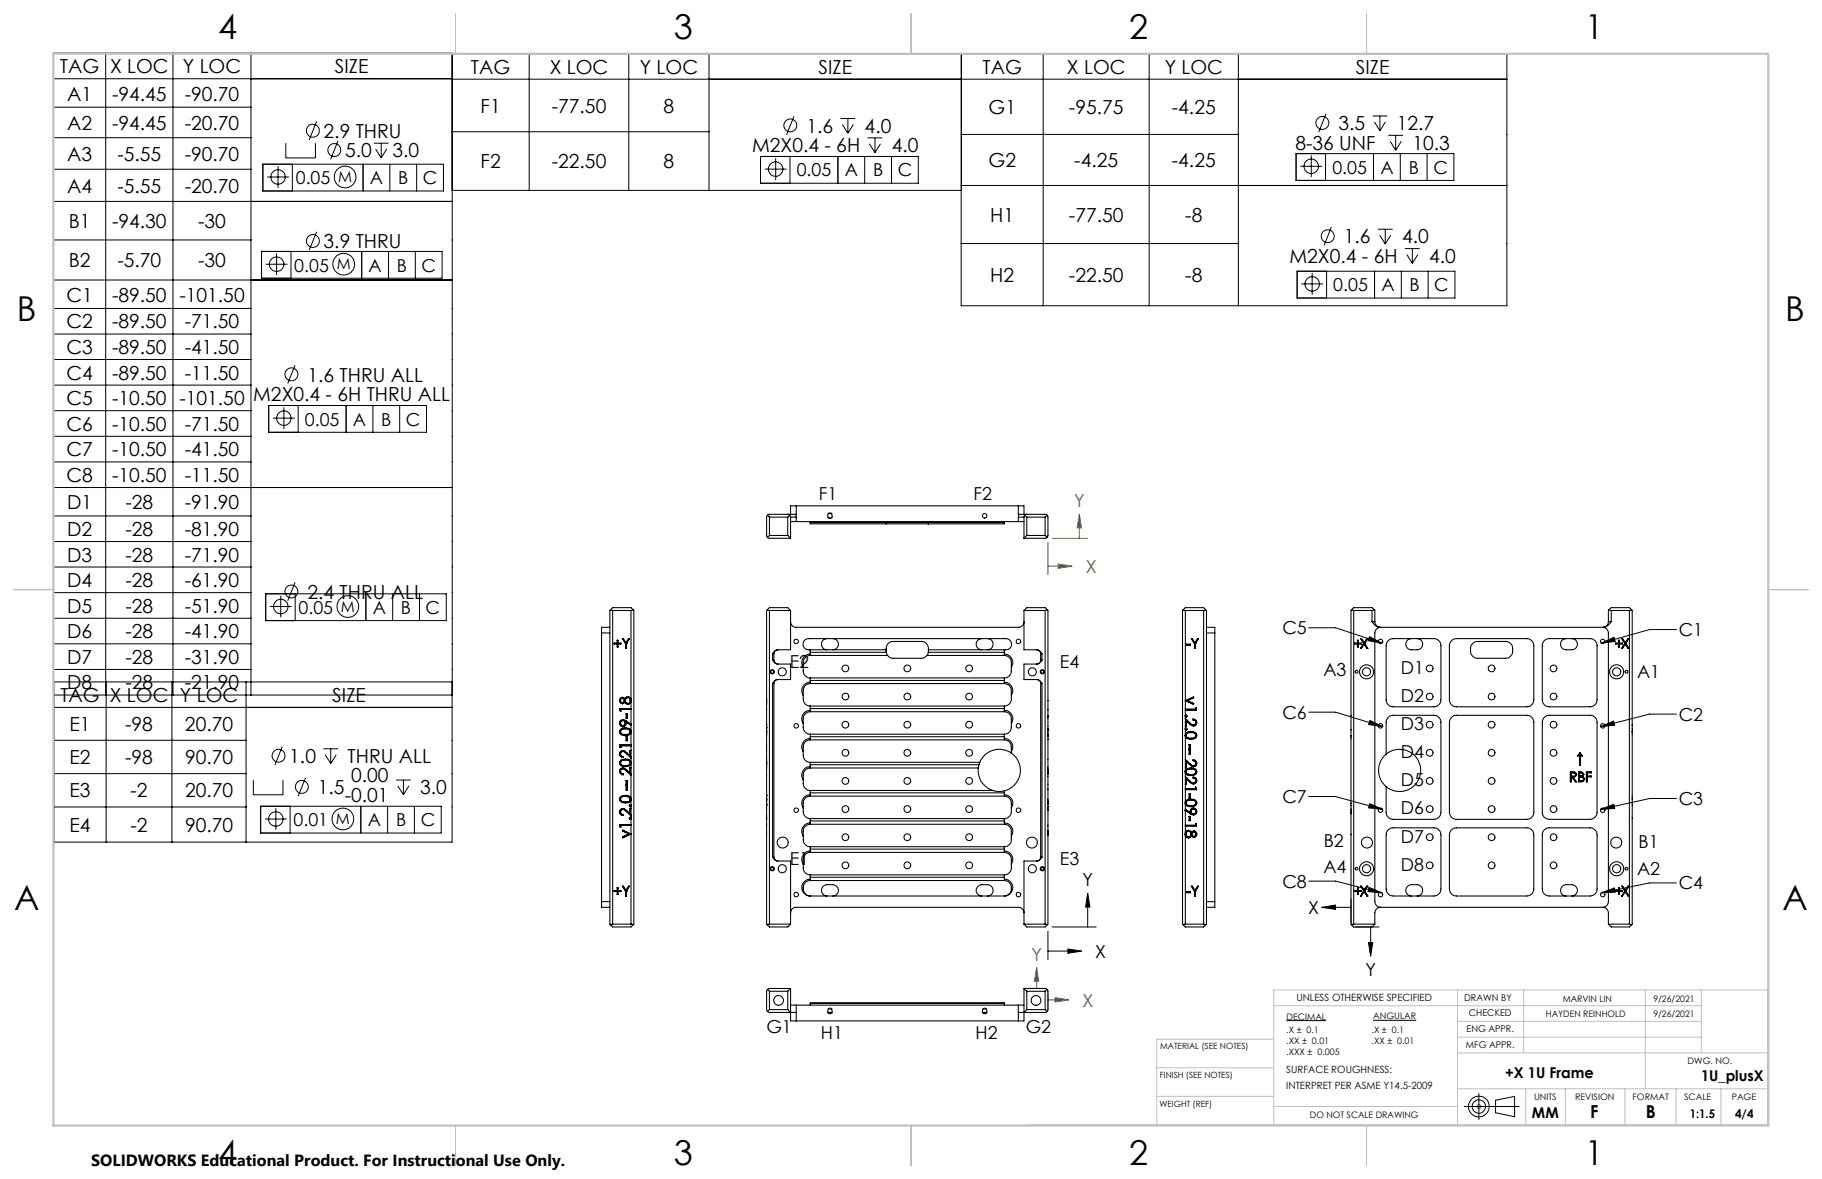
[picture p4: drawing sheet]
<svg xmlns="http://www.w3.org/2000/svg" width="432mm" height="279mm" viewBox="0 0 432 279" stroke-linecap="round" stroke-linejoin="round" font-family="sans-serif">
<defs><g id="words">
<g font-size="8.1">
<text x="51.7" y="9.3">4</text>
<text x="159.7" y="9.3">3</text>
<text x="267.6" y="9.3">2</text>
<text x="375.6" y="9.3">1</text>
<text x="4" y="76">B</text>
<text x="423.1" y="76">B</text>
<text x="3.3" y="215.7">A</text>
<text x="422.4" y="215.7">A</text>
<text x="51.7" y="276">4</text>
<text x="159.7" y="276">3</text>
<text x="267.6" y="276">2</text>
<text x="375.6" y="276">1</text>
</g>
<g font-size="4.6">
<text x="14.2" y="17.4">TAG</text>
<text x="26.1" y="17.4">X LOC</text>
<text x="43.3" y="17.4">Y LOC</text>
<text x="79.3" y="17.4">SIZE</text>
<text x="111.6" y="17.5">TAG</text>
<text x="130.3" y="17.5">X LOC</text>
<text x="151.6" y="17.5">Y LOC</text>
<text x="194" y="17.5">SIZE</text>
<text x="232.9" y="17.5">TAG</text>
<text x="252.9" y="17.5">X LOC</text>
<text x="276" y="17.5">Y LOC</text>
<text x="321.3" y="17.5">SIZE</text>
<text x="15.9" y="23.8">A1</text>
<text x="26.6" y="23.8">-94.45</text>
<text x="43.8" y="23.8">-90.70</text>
<text x="113.9" y="26.8">F1</text>
<text x="130.8" y="26.8">-77.50</text>
<text x="157.3" y="26.8">8</text>
<text x="234.3" y="27.1">G1</text>
<text x="253.3" y="27.1">-95.75</text>
<text x="277.7" y="27.1">-4.25</text>
<text x="15.9" y="30.7">A2</text>
<text x="26.5" y="30.7">-94.45</text>
<text x="43.8" y="30.7">-20.70</text>
<text x="76.7" y="32.7">2.9 THRU</text>
<text x="191.1" y="31.4">1.6</text>
<text x="204.9" y="31.4">4.0</text>
<text x="307" y="35.4">8-36 UNF</text>
<text x="317.2" y="30.9">3.5</text>
<text x="331" y="30.9">12.7</text>
<text x="334.8" y="35.4">10.3</text>
<text x="15.9" y="38.1">A3</text>
<text x="27.8" y="38.1">-5.55</text>
<text x="43.8" y="38.1">-90.70</text>
<text x="81.8" y="37.3">5.0</text>
<text x="93" y="37.3">3.0</text>
<text x="113.9" y="39.9">F2</text>
<text x="130.8" y="39.9">-22.50</text>
<text x="157.3" y="39.9">8</text>
<text x="178.2" y="36">M2X0.4 - 6H</text>
<text x="211.3" y="36">4.0</text>
<text x="234.3" y="39.6">G2</text>
<text x="254.6" y="39.6">-4.25</text>
<text x="277.7" y="39.6">-4.25</text>
<text x="15.9" y="45.6">A4</text>
<text x="27.8" y="45.6">-5.55</text>
<text x="43.8" y="45.6">-20.70</text>
<text x="234.7" y="52.6">H1</text>
<text x="253.3" y="52.6">-77.50</text>
<text x="280.9" y="52.6">-8</text>
<text x="16.3" y="54.1">B1</text>
<text x="26.5" y="54.1">-94.30</text>
<text x="46.9" y="54.1">-30</text>
<text x="76.7" y="58.8">3.9 THRU</text>
<text x="318.5" y="57.7">1.6</text>
<text x="332.3" y="57.7">4.0</text>
<text x="16.3" y="63.3">B2</text>
<text x="27.8" y="63.3">-5.70</text>
<text x="47" y="63.3">-30</text>
<text x="305.6" y="62.3">M2X0.4 - 6H</text>
<text x="338.7" y="62.3">4.0</text>
<text x="15.7" y="71.5">C1</text>
<text x="26.5" y="71.5">-89.50</text>
<text x="42.5" y="71.5">-101.50</text>
<text x="234.7" y="66.8">H2</text>
<text x="253.3" y="66.8">-22.50</text>
<text x="280.9" y="66.8">-8</text>
<text x="15.7" y="77.8">C2</text>
<text x="26.5" y="77.8">-89.50</text>
<text x="43.8" y="77.8">-71.50</text>
<text x="15.7" y="83.9">C3</text>
<text x="26.5" y="83.9">-89.50</text>
<text x="43.8" y="83.9">-41.50</text>
<text x="15.7" y="90">C4</text>
<text x="26.5" y="90">-89.50</text>
<text x="43.8" y="90">-11.50</text>
<text x="60" y="95">M2X0.4 - 6H THRU ALL</text>
<text x="72.9" y="90.4">1.6 THRU ALL</text>
<text x="15.7" y="96">C5</text>
<text x="26.5" y="96">-10.50</text>
<text x="42.5" y="96">-101.50</text>
<text x="15.7" y="102.1">C6</text>
<text x="26.5" y="102.1">-10.50</text>
<text x="43.8" y="102.1">-71.50</text>
<text x="15.7" y="108.1">C7</text>
<text x="26.5" y="108.1">-10.50</text>
<text x="43.8" y="108.1">-41.50</text>
<text x="15.7" y="114.2">C8</text>
<text x="26.5" y="114.2">-10.50</text>
<text x="43.8" y="114.2">-11.50</text>
<text x="15.9" y="120.7">D1</text>
<text x="29.7" y="120.7">-28</text>
<text x="43.8" y="120.7">-91.90</text>
<text x="15.9" y="127">D2</text>
<text x="29.7" y="127">-28</text>
<text x="43.8" y="127">-81.90</text>
<text x="15.9" y="133.1">D3</text>
<text x="29.7" y="133.1">-28</text>
<text x="43.8" y="133.1">-71.90</text>
<text x="15.9" y="139.1">D4</text>
<text x="29.7" y="139.1">-28</text>
<text x="43.8" y="139.1">-61.90</text>
<text x="72.9" y="141.9">2.4 THRU ALL</text>
<text x="15.9" y="145.2">D5</text>
<text x="29.7" y="145.2">-28</text>
<text x="43.8" y="145.2">-51.90</text>
<text x="15.9" y="151.3">D6</text>
<text x="29.7" y="151.3">-28</text>
<text x="43.8" y="151.3">-41.90</text>
<text x="15.9" y="157.3">D7</text>
<text x="29.7" y="157.3">-28</text>
<text x="43.8" y="157.3">-31.90</text>
<text x="14.3" y="166.3">TAG</text>
<text x="15.9" y="163.4">D8</text>
<text x="26" y="166.3">X LOC</text>
<text x="29.7" y="163.4">-28</text>
<text x="42.7" y="166.3">Y LOC</text>
<text x="43.8" y="163.4">-21.90</text>
<text x="78.8" y="166.3">SIZE</text>
<text x="16.5" y="173.3">E1</text>
<text x="29.7" y="173.3">-98</text>
<text x="43.8" y="173.3">20.70</text>
<text x="16.5" y="181.1">E2</text>
<text x="29.7" y="181.1">-98</text>
<text x="43.8" y="181.1">90.70</text>
<text x="68.6" y="180.8">1.0</text>
<text x="82.4" y="180.8">THRU ALL</text>
<text x="83.2" y="185.4">0.00</text>
<text x="16.5" y="189">E3</text>
<text x="30.9" y="189">-2</text>
<text x="43.8" y="189">20.70</text>
<text x="75.3" y="188.2">1.5</text>
<text x="81.7" y="190">-0.01</text>
<text x="99.6" y="188.2">3.0</text>
<text x="16.5" y="197.1">E4</text>
<text x="30.9" y="197.1">-2</text>
<text x="43.8" y="197.1">90.70</text>
</g>
<g font-size="4.2">
<text x="188.8" y="41.8">0.05</text>
<text x="200.2" y="41.8">A</text>
<text x="206.9" y="41.8">B</text>
<text x="212.8" y="41.8">C</text>
<text x="315.8" y="41.1">0.05</text>
<text x="327.1" y="41.1">A</text>
<text x="333.9" y="41.1">B</text>
<text x="339.7" y="41.1">C</text>
<text x="70.1" y="43.7">0.05</text>
<text x="87.7" y="43.7">A</text>
<text x="94.4" y="43.7">B</text>
<text x="100.2" y="43.7">C</text>
<text x="69.8" y="64.3">0.05</text>
<text x="87.3" y="64.3">A</text>
<text x="94" y="64.3">B</text>
<text x="99.9" y="64.3">C</text>
<text x="316" y="69">0.05</text>
<text x="327.4" y="69">A</text>
<text x="334.1" y="69">B</text>
<text x="339.9" y="69">C</text>
<text x="72.3" y="100.8">0.05</text>
<text x="83.7" y="100.8">A</text>
<text x="90.4" y="100.8">B</text>
<text x="96.2" y="100.8">C</text>
<text x="194.1" y="118.5">F1</text>
<text x="230.7" y="118.5">F2</text>
<text x="70.7" y="145.5">0.05</text>
<text x="88.3" y="145.5">A</text>
<text x="95" y="145.5">B</text>
<text x="100.9" y="145.5">C</text>
<text x="303.9" y="150.3">C5</text>
<text x="397.8" y="150.8">C1</text>
<text x="187.2" y="158.3">E2</text>
<text x="251.2" y="158.3">E4</text>
<text x="313.6" y="160.3">A3</text>
<text x="332" y="159.7">D1</text>
<text x="388" y="160.6">A1</text>
<text x="332" y="166.3">D2</text>
<text x="303.9" y="170.3">C6</text>
<text x="332" y="173">D3</text>
<text x="397.8" y="170.8">C2</text>
<text x="332" y="179.7">D4</text>
<text x="303.9" y="190.3">C7</text>
<text x="332" y="186.3">D5</text>
<text x="397.8" y="190.8">C3</text>
<text x="69.6" y="195.8">0.01</text>
<text x="87.2" y="195.8">A</text>
<text x="93.9" y="195.8">B</text>
<text x="99.7" y="195.8">C</text>
<text x="332" y="193">D6</text>
<text x="313.7" y="200.7">B2</text>
<text x="332" y="199.7">D7</text>
<text x="388.3" y="200.9">B1</text>
<text x="187.2" y="205">E1</text>
<text x="251.2" y="205">E3</text>
<text x="313.6" y="207">A4</text>
<text x="332" y="206.4">D8</text>
<text x="388" y="207.3">A2</text>
<text x="256.5" y="210.1">Y</text>
<text x="303.9" y="210.3">C8</text>
<text x="397.8" y="210.8">C4</text>
<text x="310" y="216.6">X</text>
<text x="259.6" y="227">X</text>
<text x="323.6" y="231.4">Y</text>
<text x="181.6" y="244.9">G1</text>
<text x="243.1" y="244.9">G2</text>
<text x="194.6" y="246.2">H1</text>
<text x="231.2" y="246.2">H2</text>
<text x="376.9" y="265">F</text>
<text x="390.1" y="265">B</text>
</g>
<g font-size="4.2" fill="#808000">
<text x="254.6" y="120.2">Y</text>
<text x="257.3" y="135.8">X</text>
<text x="244.4" y="227.7">Y</text>
<text x="256.5" y="238.6">X</text>
</g>
<text font-size="3.8" x="21.6" y="276.3">SOLIDWORKS Educational Product. For Instructional Use Only.</text>
<g font-size="3.6">
<text x="80.2" y="43.2">M</text>
<text x="79.8" y="63.9">M</text>
<text x="80.8" y="145">M</text>
<text x="79.6" y="195.3">M</text>
</g>
<g font-size="3.5">
<text x="356.7" y="255.4">+X 1U Frame</text>
<text x="403.1" y="256.3">1U_plusX</text>
<text x="363.1" y="265">MM</text>
</g>
<g font-size="2.8">
<text x="400.5" y="265">1:1.5</text>
<text x="411.2" y="265">4/4</text>
</g>
<g font-size="2.4">
<text x="307.2" y="237.2">UNLESS OTHERWISE SPECIFIED</text>
<text x="304.8" y="254.3">SURFACE ROUGHNESS:</text>
<text x="304.8" y="258.2">INTERPRET PER ASME Y14.5-2009</text>
</g>
<g font-size="2.2">
<text x="347" y="237.2">DRAWN BY</text>
<text x="347.6" y="244.7">ENG APPR.</text>
<text x="348.1" y="240.9">CHECKED</text>
<text x="347.4" y="248.4">MFG APPR.</text>
</g>
<g font-size="2.1">
<text x="370.4" y="237.4">MARVIN LIN</text>
<text x="391.8" y="237.4">9/26/2021</text>
<text x="304.8" y="244.7">.X ± 0.1</text>
<text x="304.9" y="241.6">DECIMAL</text>
<text x="325" y="244.7">.X ± 0.1</text>
<text x="325.4" y="241.6">ANGULAR</text>
<text x="366.3" y="240.9">HAYDEN REINHOLD</text>
<text x="391.8" y="241.1">9/26/2021</text>
<text x="304.8" y="247.4">.XX ± 0.01</text>
<text x="304.8" y="249.9">.XXX ± 0.005</text>
<text x="325" y="247.3">.XX ± 0.01</text>
<text x="400" y="252.1">DWG. NO.</text>
<text x="363.5" y="260.7">UNITS</text>
<text x="373.3" y="260.7">REVISION</text>
<text x="386.9" y="260.7">FORMAT</text>
<text x="399.1" y="260.7">SCALE</text>
<text x="410.4" y="260.7">PAGE</text>
<text x="310.4" y="265">DO NOT SCALE DRAWING</text>
</g>
<g font-size="2">
<text x="274.9" y="248.5">MATERIAL (SEE NOTES)</text>
<text x="274.9" y="255.4">FINISH (SEE NOTES)</text>
<text x="274.8" y="262.3">WEIGHT (REF)</text>
</g>
</g></defs>
<g fill="none" stroke="#000" stroke-width=".24">
<path d="M12.7 12.6h94.5v152.1h-94.5zM12.7 18.7h94.5M25 12.6v152.1M41 12.6v152.1M59.5 12.6v152.1M107.1 18.8h250M125.4 12.7v32.4M149 12.7v32.4M168 12.7v32.4M227.8 12.7v59.8h129.3v-59.8h-250v32.4h120.8v-32.4M247.2 12.7v59.8M272.3 12.7v59.8"/>
<path d="M293.5 12.7v59.8M12.7 32.6h46.8M12.7 25.4h46.8M62.3 38.9h42.8v6.4h-42.8zM65.9 39.4v5.1M67.7 33.9v3.5h7.1v-3.5M69.3 38.9v6.4M75 28.8l-1.7 4.4M80.1 33.4l-1.7 4.3M86 38.9v6.4M88.6 33.9h3.5M89 35.3l1.3 2.1"/>
<path d="M90.3 33.9v3.5M91.7 35.3l-1.4 2.1M92.4 38.9v6.4M98.7 38.9v6.4M107.1 31.2h60.9M180.2 37.1h37.4v6.3h-37.4zM183.8 37.5v5.2M187.2 37.1v6.3M188.2 27.6l-1.8 4.3M198.6 37.1v6.3M199.2 28.1h3.5M199.6 29.5l1.3 2.1"/>
<path d="M200.9 28.1v3.5M202.2 29.5l-1.3 2.1M204.9 37.1v6.3M205.6 32.7h3.5M206 34.1l1.4 2.1M207.4 32.7v3.5M208.7 34.1l-1.3 2.1M211.3 37.1v6.3M227.8 31.9h65.7M307.2 36.4h37.4v6.4h-37.4zM308.2 39.4h5.1M310.8 36.8v5.2"/>
<path d="M314.1 36.4v6.4M314.3 27l-1.8 4.3M325.3 27.5h3.5M325.5 36.4v6.4M325.7 28.9l1.3 2.1M327 27.5v3.5M328.3 28.9l-1.3 2.1M329 32.1h3.5M329.5 33.5l1.3 2.1M330.8 32.1v3.5M331.9 36.4v6.4M332.1 33.5l-1.3 2.1"/>
<path d="M338.2 36.4v6.4M12.7 40.1h46.8M12.7 47.7h94.5M12.7 56.9h46.8M62 59.6h42.8v6.3h-42.8zM63.3 41.9h5.2M69 59.6v6.3M75 54.9l-1.7 4.4M85.7 59.6v6.3M92.1 59.6v6.3M98.4 59.6v6.3M181.3 40.1h5.1"/>
<path d="M227.8 44h129.3M227.8 57.7h65.7M315.5 53.8l-1.7 4.4M326.6 54.3h3.5M327 55.7l1.3 2.1M328.3 54.3v3.5M329.6 55.7l-1.3 2.1M333 58.9h3.4M334.7 58.9v3.5M12.7 66.4h94.5M12.7 73.1h46.8M12.7 79.2h46.8"/>
<path d="M63 62.6h5.1M65.5 60v5.2M307.4 64.3h37.4v6.3h-37.4zM308.4 67.3h5.1M311 64.7v5.2M314.4 64.3v6.3M325.8 64.3v6.3M332.1 64.3v6.3M333.4 60.3l1.3 2.1M336 60.3l-1.3 2.1M338.5 64.3v6.3M12.7 85.2h46.8"/>
<path d="M12.7 91.3h46.8M12.7 97.3h46.8M63.7 96.1h37.4v6.3h-37.4zM64.7 99.1h5.1M67.3 96.5v5.2M69.9 86.5l-1.7 4.4M70.7 96.1v6.3M82 96.1v6.3M88.4 96.1v6.3M94.7 96.1v6.3M12.7 103.4h46.8M12.7 109.5h46.8"/>
<path d="M12.7 115.5h94.5M12.7 122.3h46.8M12.7 128.3h46.8M12.7 134.4h46.8M69.9 138l-1.7 4.3M12.7 140.4h46.8M12.7 146.5h46.8M12.7 152.6h46.8M12.7 158.6h46.8M63 140.7h42.8v6.4h-42.8zM64 143.7h5.1M66.5 141.2v5.1"/>
<path d="M70 140.7v6.4M86.7 140.7v6.4M93.1 140.7v6.4M99.4 140.7v6.4M310.2 148.8h6.3l11 3.6M324.6 150.9l2.9 1.5-3.3-.6zM379.5 152.4l3-1.4 .3 1zM397.3 149.2h-6.4l-11.4 3.2M12.8 161.6h94.3v38h-94.3zM12.8 167.6h94.3M12.8 175.4h45.5M25.2 161.6v38"/>
<path d="M40.7 161.6v38M58.3 161.6v38M66.9 176.9l-1.7 4.4M76.6 177.4h3.6M77.1 178.9l1.3 2M78.4 177.4v3.5M79.7 178.9l-1.3 2M310.2 168.8h6.3l11.2 3.4M324.7 170.7l3 1.5-3.4-.5zM379.3 172.2l3.1-1.3 .3 1zM397.3 169.2h-6.4l-11.6 3M12.8 183.3h45.5"/>
<path d="M12.8 191.2h45.5M60 184.9v3.4h7.1v-3.4M61.8 191.1h42.8v6.3h-42.8zM62.8 194.1h5.1M65.4 191.5v5.1M68.8 191.1v6.3M72.4 184.3l-1.7 4.4M85.5 191.1v6.3M91.9 191.1v6.3M93.8 184.9h3.5M94.3 186.2l1.3 2.1M95.6 184.9v3.4"/>
<path d="M96.9 186.2l-1.3 2.1M98.2 191.1v6.3M310.2 188.8h6.3l11.2 3M324.6 190.5l3.1 1.3-3.4-.3zM379.3 191.8l3.1-1.2 .3 1zM397.3 189.2h-6.4l-11.6 2.6M249.3 219.7h10.5M257.8 214.9v4.8M257.8 211.6l.5 3.3h-1zM310.2 208.8h6.3l11 2.8M313.2 215l3.3-.5v1zM316.5 215h3.7"/>
<path d="M320.2 213v5.7M321.2 219.7h5.6M324.4 210.3l3.1 1.3-3.3-.3zM324.8 219.7v3.6M379.5 211.6l3.1-1.2 .2 1zM397.3 209.2h-6.4l-11.4 2.4M248.4 220.7v6.7M248.4 225.4h4.7M253.1 224.9l3.3 .5-3.3 .5zM324.3 223.3h1l-.5 3.3zM304.9 241.9h9.4M325.4 241.8h10.2"/>
<path d="M350.5 259.2v6.1M347 262.2h13M350.1 261.9l.7 .7M350.8 261.9l-.7 .7M354.4 260.7l4.6-.9v4.9l-4.6-1z"/>
<circle cx="74.1" cy="31" r="1.54"/>
<circle cx="79.2" cy="35.6" r="1.54"/>
<circle cx="187.3" cy="29.7" r="1.53"/>
<circle cx="310.8" cy="39.4" r="1.72"/>
<circle cx="313.4" cy="29.1" r="1.53"/>
<circle cx="65.9" cy="41.9" r="1.72"/>
<circle cx="74.1" cy="57.1" r="1.53"/>
<circle cx="81.8" cy="42" r="2.58"/>
<circle cx="183.8" cy="40.1" r="1.71"/>
<circle cx="314.7" cy="56" r="1.53"/>
<circle cx="65.6" cy="62.6" r="1.72"/>
<circle cx="81.5" cy="62.6" r="2.58"/>
<circle cx="311" cy="67.3" r="1.71"/>
<circle cx="67.3" cy="99.1" r="1.71"/>
<circle cx="69.1" cy="88.7" r="1.53"/>
<circle cx="66.5" cy="143.7" r="1.73"/>
<circle cx="69.1" cy="140.2" r="1.53"/>
<circle cx="82.4" cy="143.7" r="2.57"/>
<circle cx="66" cy="179.1" r="1.53"/>
<circle cx="65.4" cy="194.1" r="1.71"/>
<circle cx="71.5" cy="186.5" r="1.54"/>
<circle cx="81.2" cy="194.1" r="2.58"/>
<circle cx="350.5" cy="262.2" r="2.45"/>
<circle cx="350.5" cy="262.2" r="1.59"/>
</g>
<g fill="none" stroke="#c0c0c0" stroke-width=".24">
<path d="M301.9 238.3h101.3M345.4 234.6v32M361.1 234.6v14.9M389.9 234.6v23.4M403.2 234.6v14.9M274.1 253h27.8M274.1 259.8h27.8M301.9 246.3h-27.8v20.3M345.4 249.5h73.5M345.4 258h73.5M345.4 242h57.8M345.4 245.8h57.8"/>
<path d="M361.6 258v8.6M371 258v8.6M385.1 258v8.6M397.2 258v8.6M407.8 258v8.6M243.9 266.6h175M301.9 262.2h43.5M350 262.2h1M350.1 261.9l.7 .7M350.5 261.7v1M350.8 261.9l-.7 .7M418.9 265.1v-30.5h-117v32"/>
</g>
<path d="M196.7 122.9a.67 .67 0 0 1-.6-1 .67 .67 0 0 1 1.1-.1 .67 .67 0 0 1-.4 1.1h-.1M196.7 240.2a.67 .67 0 0 1-.6-.9 .67 .67 0 0 1 1.1-.1 .67 .67 0 0 1-.4 1h-.1M233.4 240.2a.67 .67 0 0 1-.6-.9 .67 .67 0 0 1 1.1-.1 .67 .67 0 0 1-.4 1h-.1" fill="none" stroke="#000" stroke-width=".24" stroke-dasharray="1.3 .6" stroke-dashoffset=".4" stroke-linecap="butt"/>
<path d="M248.4 128.6v7.6M248.4 134.2h2.4M249.3 127.6h8.5M250.8 133.7l3.3 .5-3.3 .5zM255.8 121.8l.5 3.3h-1zM255.8 125.1v2.5M243.7 234.2h3.7M245.7 229.3l.5 3.3h-1.1zM245.7 232.6v1.6M248.4 235.3v3.6M248.4 237h1.6M250 236.4l3.3 .6-3.3 .5z" fill="none" stroke="#808000" stroke-width=".24"/>
<path d="M418.9 234.6v32" fill="none" stroke="#c0c0c0" stroke-width=".24" stroke-dasharray="15.2 1.3 1.3 1.3" stroke-dashoffset="1.2"/>
<path d="M108 3.2v9.5M215.9 3.2v9.5M323.8 3.2v9.5M3.1 139.7h9.6M419.1 139.7h9.5M108 266.7v9.6M215.9 266.7v9.6M323.8 266.7v9.6" fill="none" stroke="#c0c0c0" stroke-width=".25"/>
<path d="M12.7 12.7h406.4v254h-406.4z" fill="none" stroke="#c0c0c0" stroke-width=".5"/>
<path d="M253.1 224.9l3.3 .5-3.3 .5zM257.8 211.6l.5 3.3h-1zM324.4 210.3l3.1 1.3-3.3-.3zM324.6 190.5l3.1 1.3-3.4-.3zM324.7 170.7l3 1.5-3.4-.5zM324.6 150.9l2.9 1.5-3.3-.6zM379.5 211.6l3.1-1.2 .2 1zM379.3 191.8l3.1-1.2 .3 1zM379.3 172.2l3.1-1.3 .3 1zM379.5 152.4l3-1.4 .3 1zM313.2 215l3.3-.5v1zM324.3 223.3h1l-.5 3.3z" fill="#000"/>
<path d="M250.8 133.7l3.3 .5-3.3 .5zM255.8 121.8l.5 3.3h-1zM250 236.4l3.3 .6-3.3 .5zM245.7 229.3l.5 3.3h-1.1z" fill="#808000"/>
<g fill="none" stroke="#000" stroke-width=".25">
<path d="M188.7 119.9h-1.3v2M188.7 119.9v2h-.1M188.7 119.9h52.6M241.3 119.9h1.4v2M241.3 119.9v2h.2M181.9 122.1l-.2 .5v4.3l.2 .5M181.9 127.4l.5 .2h5M181.9 122.1l.5 .5M182.4 122.6v4.3M182.4 122.6h4.3M182.4 126.9l-.5 .5M182.4 126.9h4.3"/>
<path d="M186.7 121.9h-4.5l-.3 .2M186.7 121.9l.4 .2M186.7 121.9h1.9M186.7 122.6v4.3M186.7 126.9l.7 .7M187.1 122.1l.3 .5M187.1 122.1l-.4 .5M187.4 122.6h1.3M187.4 123.6h1.3M187.4 122.6v5M188.6 121.9l.1 .7M188.7 122.6v1"/>
<path d="M188.7 123.6h52.6M192 123.8v.3h46v-.3M192 123.6v.2M192 123.8h18M210 123.6v.2M210.1 123.8h9.9M210.1 123.6l-.1 .5v-.3M219.9 123.6l.1 .5v-.3M220 123.6v.2M220 123.8h18M238 123.6v.2M241.3 122.6h1.4"/>
<path d="M241.3 123.6h1.4M241.3 122.6v1M241.5 121.9l-.2 .7M241.5 121.9h1.8M242.7 122.6v5M242.9 122.1l-.2 .5M242.9 122.1l.4 .5M243.3 121.9h4.5l.3 .2M243.3 121.9l-.4 .2M243.3 122.6h4.4M243.3 122.6v4.3M243.3 126.9l-.6 .7"/>
<path d="M243.3 126.9h4.4M247.7 122.6v4.3M247.7 126.9l.4 .5M248.1 122.1l.3 .3v4.6l-.3 .4M248.1 127.4l-.4 .2h-5M248.1 122.1l-.4 .5M142.6 150h1.9M142.6 150v63.7M144.5 148.7h-1.9v1.3M144.7 144.5l.5 .2M144.7 144.5l-.2 .2v74.3l.2 .2M144.7 144.5l.5-.5h4.3l.5 .5"/>
<path d="M145.2 144.7h4.3M145.2 144.7v74.3M145.6 152.4v.2M145.6 152.6h.7M145.6 152.4h.7M145.6 152.4l.1 .1M145.7 152.5l-.1 .1M145.7 152.5h1.3M146.3 151.7v.7M146.3 152.6v.7M146.3 153.3h.2M146.3 151.7h.2"/>
<path d="M146.3 151.7l.1 .1M146.3 152.4l.2 .2M146.4 151.8v1.4M146.4 153.2l.1 .1M146.4 153.2l-.1 .1M146.5 152.6h.6M146.5 151.7v.7M146.5 152.6v.7M146.5 152.4h.6M146.5 151.7l-.1 .1M146.5 152.4l-.2 .2M147 152.5l.1 .1"/>
<path d="M147.1 152.4v.2M147.1 152.4l-.1 .1M147.5 151.3h.2M147.5 151.3l.7 1.3M147.5 151.3l.2 .1M147.7 151.4l.6 1.1M147.7 151.3l.6 1M147.7 151.3v.1M148.2 152.6v1.1M148.2 153.7h.2M148.3 152.5h.1M148.3 152.3v1.3"/>
<path d="M148.3 152.5l-.1 .1M148.3 152.5l.1 .1M148.3 153.6l.1 .1M148.3 153.6l-.1 .1M148.4 152.6v1.1M148.9 151.3h.3M148.9 151.3l-.6 1M148.9 151.3l.1 .1M149 151.4l-.7 1.1M149.2 151.3l-.8 1.3M149.2 151.3l-.2 .1M149.5 144.7v20.9"/>
<path d="M150 144.5l-.5 .2M150 144.5l.2 .2v74.3l-.2 .2M181.9 144.5l-.2 .2v20.9M181.9 144.5l.5 .2M181.9 144.5l.5-.5h4.3l.7 .7M182.4 144.7h5M182.4 144.7v74.3M183.1 156.4l.9 .9 3.4 .1v3.6l-3.4 .1-.9 .9M183.1 154.9h.3M183.1 156.4h.3M183.1 154.9v1.5M183.4 156.4a.96 .96 0 0 0 1 1"/>
<path d="M183.4 154.9v1.5M184.4 154a.96 .96 0 0 0-1 .9M187.4 144.7v9.3l-3.4 .1-.9 .8M187.4 147.3a1.33 1.33 0 0 0 1.3 1.4h52.6a1.33 1.33 0 0 0 1.4-1.4M190.4 158.1a1.9 1.9 0 0 0 1.6 2.6M192 154v.6M192 155a1.99 1.99 0 0 0-1.6 3.1M192 155.3a1.79 1.79 0 0 0-1.6 2.3v.5M192 154.6h18M192 154.6v.7M192 155.3h18.4M196 151.3a1.32 1.32 0 0 0-1.3 1.4 1.32 1.32 0 0 0 1.3 1.3"/>
<path d="M197.3 151.3a1.32 1.32 0 0 1 1.4 1.4 1.32 1.32 0 0 1-1.4 1.3M210 154v.6M210 154h-18.1a1.35 1.35 0 0 1-1.6-1.4 1.35 1.35 0 0 1 1.7-1.3h46a1.36 1.36 0 0 1 1.7 1.3 1.36 1.36 0 0 1-1.5 1.4h-18.2M210 154a1.71 1.71 0 0 1 1.7-2h6.7a1.72 1.72 0 0 1 1.6 2M210 154.6l.4 .7M210.4 155.3a1.58 1.58 0 0 0 1.3 .7h6.7a1.57 1.57 0 0 0 1.3-.7M219.7 155.3h18.3M220 154.6l-.3 .7M220 154.6h18M220 154v.6M232.7 151.3a1.32 1.32 0 0 0-1.4 1.4 1.32 1.32 0 0 0 1.4 1.3M234 151.3a1.32 1.32 0 0 1 1.3 1.4 1.32 1.32 0 0 1-1.3 1.3"/>
<path d="M238 154v.6M238 155a1.99 1.99 0 0 1 1.7 3.1M238 155.3a1.85 1.85 0 0 1 1.7 2.4v.4M238 154.6v.7M239.7 158.1a1.9 1.9 0 0 1-1.7 2.6M242.7 144.7v9.3l3.4 .1 .8 .8M242.7 144.7h5M245.7 154a.96 .96 0 0 1 .9 .9M246.6 154.9h.3M246.6 156.4h.3M246.6 156.4a.96 .96 0 0 1-.9 1M246.6 154.9v1.5"/>
<path d="M246.9 156.4l-.8 .9-3.4 .1v3.6l3.4 .1 .5 .3 .3 .6M246.9 154.9v1.5M247.7 144.7v74.3M248.1 144.5l-.4 .2M248.1 144.5l.3 .2v25M248.1 144.5l-.4-.5h-4.4l-.6 .7M280.4 144.5l.5 .2M280.4 144.5l-.2 .2v74.3l.2 .2M280.4 144.5l.5-.5h4.4l.4 .5M280.9 144.7h4.4M280.9 144.7v24.9M281.2 152.6h.9"/>
<path d="M281.2 152.6v.3M281.2 152.9h.9M281.2 152.6l.1 .2M281.3 152.8l-.1 .1M281.3 152.8h.7M282 152.8l.1 .1M282.1 152.6v.3M282.1 152.6l-.1 .2M282.3 151.3h.3M282.3 151.3l.8 1.3M282.3 151.3l.2 .1M282.5 151.4l.7 1.1"/>
<path d="M282.6 151.3l.6 1M282.6 151.3l-.1 .1M283.1 153.7h.2M283.1 152.6v1.1M283.2 152.5h.1M283.2 152.5l.1 .1M283.2 152.3v1.3M283.2 153.6l-.1 .1M283.2 153.6l.1 .1M283.2 152.5l-.1 .1M283.3 152.6v1.1M283.8 151.3h.3"/>
<path d="M283.8 151.3l-.6 1M283.8 151.3v.1M283.8 151.4l-.6 1.1M284.1 151.3l-.8 1.3M284.1 151.3l-.3 .1M285.3 144.7v74.3M285.7 144.5l.2 .2v74.3l-.2 .2M285.7 144.5l-.4 .2M285.9 148.7h2v1.3M285.9 150h2M287.9 150v63.7M320.4 144.5l.4 .2"/>
<path d="M320.4 144.5l-.2 .2v74.3l.2 .2M320.4 144.5l.4-.5h4.4l.4 .5M320.8 144.7h4.4M320.8 144.7v74.3M321 152.6h.7M321 152.4h.7M321 152.4v.2M321 152.4l.1 .1M321.1 152.5h1.4M321.1 152.5l-.1 .1M321.7 153.3h.2M321.7 151.7h.2"/>
<path d="M321.7 151.7v.7M321.7 152.6v.7M321.7 151.7l.1 .1M321.7 152.4l.2 .2M321.8 153.2l-.1 .1M321.8 151.8v1.4M321.8 153.2l.1 .1M321.9 152.6h.7M321.9 152.4h.7M321.9 151.7v.7M321.9 152.6v.7M321.9 152.4l-.2 .2"/>
<path d="M321.9 151.7l-.1 .1M322.4 153.7h.3M322.4 151.3h.3M322.4 151.3l.8 1.2M322.4 151.3l.3 .1M322.5 152.5l.1 .1M322.6 152.4v.2M322.6 153.6l-.2 .1M322.6 153.6l.1 .1M322.6 152.4l-.1 .1M322.7 151.4l.6 1.1M322.7 151.3l.6 1"/>
<path d="M322.7 151.3v.1M323.2 152.5h.2M323.2 152.5l-.8 1.2M323.3 152.5h.1M323.3 152.7l-.6 1M323.3 152.7l.7 1M323.3 152.5l.7 1.1M323.3 152.3v.4M323.3 152.5l-.7 1.1M323.4 152.5l.8 1.2M323.9 151.3h.3M323.9 151.3l-.6 1"/>
<path d="M323.9 151.3l.1 .1M324 153.7h.2M324 151.4l-.7 1.1M324 153.6l.2 .1M324 153.6v.1M324.2 151.3l-.8 1.2M324.2 151.3l-.2 .1M325.2 147.3l.3 .4a2.01 2.01 0 0 0 1.6 1M325.2 147.3h.6M325.2 144.7v2.6M325.6 144.5l-.4 .2M325.6 144.5l.2 .2v2.6"/>
<path d="M325.8 147.3a1.33 1.33 0 0 0 1.4 1.4M327.2 148.7a1.33 1.33 0 0 0-1.4 1.3v63.7a1.33 1.33 0 0 0 1.4 1.3M327.2 148.7h52.6M329 151.8l.5-.4 .7-.1h9.6a1.69 1.69 0 0 1 1.7 1.7v12.8a1.69 1.69 0 0 1-1.7 1.7h-9.6a1.69 1.69 0 0 1-1.7-1.7v-12.8l.1-.6zM334.5 151.3a1.32 1.32 0 0 0-1.3 1.4 1.32 1.32 0 0 0 1.3 1.3 2.62 2.62 0 0 0 2.2-.3 1.33 1.33 0 0 0 .4-1.5 1.33 1.33 0 0 0-1.3-.9M344 151.8l.5-.4 .7-.1h16.6a1.69 1.69 0 0 1 1.7 1.7v12.8a1.69 1.69 0 0 1-1.7 1.7h-16.6a1.69 1.69 0 0 1-1.7-1.7v-12.8zM349 152.5l.5-.4 .7-.1h6.6a2.02 2.02 0 0 1 1.7 2 2.02 2.02 0 0 1-1.7 2h-6.6a1.91 1.91 0 0 1-1.7-2.6zM366 151.8l.5-.4 .7-.1h9.6a1.69 1.69 0 0 1 1.7 1.7v12.8a1.69 1.69 0 0 1-1.7 1.7h-9.6a1.63 1.63 0 0 1-1.7-1.7v-12.8l.1-.6zM371.2 151.3a1.32 1.32 0 0 0-1.4 1.4 1.32 1.32 0 0 0 1.4 1.3 2.62 2.62 0 0 0 2.2-.3 1.33 1.33 0 0 0 .3-1.5 1.33 1.33 0 0 0-1.2-.9M379.8 148.7a1.33 1.33 0 0 1 1.4 1.3v63.7a1.33 1.33 0 0 1-1.4 1.3M381.2 147.3a1.33 1.33 0 0 1-1.4 1.4M381.2 147.3h.6"/>
<path d="M381.4 144.5l.4 .2M381.4 144.5l-.2 .2v2.6M381.4 144.5l.4-.5h4.4l.4 .5M381.8 147.3l-.3 .4a2.01 2.01 0 0 1-1.6 1M381.8 144.7h4.4M381.8 144.7v2.6M382.9 152.6h.7M382.9 152.4h.7M382.9 152.4v.2M382.9 152.4l.1 .1M383 152.5h1.4M383 152.5l-.1 .1"/>
<path d="M383.6 153.3h.2M383.6 151.7h.2M383.6 151.7v.7M383.6 152.6v.7M383.6 151.7l.1 .1M383.6 152.4l.2 .2M383.7 153.2l-.1 .1M383.7 151.8v1.4M383.7 153.2l.1 .1M383.8 152.6h.7M383.8 152.4h.7M383.8 151.7v.7"/>
<path d="M383.8 152.6v.7M383.8 152.4l-.2 .2M383.8 151.7l-.1 .1M384.3 153.7h.2M384.3 151.3h.3M384.3 151.3l.8 1.2M384.3 151.3l.2 .1M384.4 152.5l.1 .1M384.5 152.4v.2M384.5 153.6l-.2 .1M384.5 153.6v.1M384.5 152.4l-.1 .1"/>
<path d="M384.5 151.4l.7 1.1M384.6 151.3l.6 1M384.6 151.3l-.1 .1M385.1 152.5l-.8 1.2M385.1 152.5h.2M385.2 152.5h.1M385.2 152.7l-.7 1M385.2 152.7l.6 1M385.2 152.5l.7 1.1M385.2 152.3v.4M385.2 152.5l-.7 1.1M385.3 152.5l.7 1.2"/>
<path d="M385.8 151.3h.2M385.8 151.3l-.6 1M385.8 151.3v.1M385.8 153.7h.2M385.8 151.4l-.6 1.1M385.9 153.6l.1 .1M385.9 153.6l-.1 .1M386 151.3l-.7 1.2M386 151.3l-.2 .1M386.2 144.7v74.3M386.6 144.5l.2 .2v74.3l-.2 .2M386.6 144.5l-.4 .2"/>
<path d="M146.8 166l.3 .6 .4 .2M146.8 171.4v.2a.8 .8 0 0 0 .8 .6M146.8 173.4a1.05 1.05 0 0 0 1.4 .9M146.8 178.6v.2a.86 .86 0 0 0 .9 .7M146.8 178.6h.1M146.8 166h.1M146.8 171.4h.1M146.8 173.4h.1M146.9 167.9h2.6l-.1 .1M146.9 167.9v.5M146.9 176.5v.5M146.9 168.4l.2 .2"/>
<path d="M146.9 176.5h2.6l-.1 .1M146.9 177l.2 .2M146.9 176.5l.1 .1M146.9 167.9l.1 .1M146.9 178.6l.2 .5 .5 .3M146.9 166l.1 .4 .5 .3M146.9 171.4l.3 .5 .4 .2M146.9 173.4v.1a.72 .72 0 0 0 .8 .6l.5 .1M147 173.4a.93 .93 0 0 0 1.2 .8M147 173.4h.1M147 171.4h.1M147 178.7h.1"/>
<path d="M147 178.7l.1 .4 .5 .3M147 166h.1M147 166l.1 .5 .4 .2M147 171.4l.1 .5 .5 .2M147 176.6h2.4M147 168v.3M147 176.6v.4M147 177h-.1M147 177h.1M147 168.3l-.1 .1M147 168.3h.1M147 168h2.4"/>
<path d="M147 168.3l.1 .3M147 177l.1 .2M147.1 173.4v.2a1 1 0 0 0 1.1 .5M147.1 178.7l.1 .4 .5 .2M147.1 166l.4 .5M147.1 171.4l.1 .4 .4 .2M147.1 168.1v.5M147.1 176.8v.4M147.1 168.1l-.1-.1v.3M147.1 176.8l-.1-.2v.4M147.5 165.2l.6 .4M147.5 165.2a.73 .73 0 0 0-.7 .8"/>
<path d="M147.5 165.3l.3 .2M147.5 165.2v.1M147.5 165.3l-.4 .2-.2 .5M147.5 166.7v.1M147.5 165.5l.3 .1 .1 .4M147.5 165.3v.2M147.5 166.5v.2M147.5 165.3l-.4 .3-.1 .4M147.5 165.5l-.4 .2v.3M147.6 179.4l.1 .1M147.6 179.4h.1M147.6 170.7l-.4 .1-.2 .6"/>
<path d="M147.6 170.7v.1M147.6 170.8l-.3 .1-.2 .5M147.6 170.7l.5 .2 .2 .4M147.6 170.8l.4 .2 .1 .3M147.6 177.9l.6 .1 .4 .4M147.6 177.9l-.6 .3-.2 .4M147.6 177.9v.1M147.6 178l-.5 .2-.2 .4M147.6 178h.3M147.6 172v.1M147.6 170.5l.8 .4M147.6 170.5l-.2 .1a.8 .8 0 0 0-.6 .8"/>
<path d="M147.6 178.1l-.5 .3v.3M147.6 178.1l.8 .5M147.6 178l-.4 .2-.2 .5M147.6 178v.1M147.6 170.6l.6 .3M147.6 170.5v.1M147.6 172.1v.1M147.6 170.6l-.5 .3-.2 .5M147.7 179.3l-.1 .1M147.7 179.3v.2M147.8 165.5l.2 .3M147.9 178l.6 .5"/>
<path d="M147.9 166h.2M147.9 166l-.1 .3-.3 .2M148 166.2l-.5 .5M148 165.8l.1 .1M148 165.8l.1 .2M148.1 166.4l-.6 .4M148.1 166.4l.2 .3 .5 .2M148.1 165.6v.3M148.1 166l-.1 .2M148.1 166.2v.2M148.1 166.2h-.1M148.1 166.2l.1 .1"/>
<path d="M148.1 166l.1 .3M148.1 166h.1M148.1 171.3h.2M148.1 165.7v.3M148.1 171.3v.4l-.5 .3M148.1 165.7v.2M148.2 166.3l.1 .3M148.2 174.1v.1M148.2 172.6a.98 .98 0 0 0-1.2 .8M148.2 172.6v.1M148.2 172.7a.93 .93 0 0 0-1.1 .7M148.2 180a.97 .97 0 0 0-1.2 .8"/>
<path d="M148.2 180v.1M148.2 172.6l.7 .1M148.2 172.7l.7 .1M148.2 180l.7 .1M148.2 172.5a1.37 1.37 0 0 1 1.3 .6M148.2 172.5a1.22 1.22 0 0 0-1.4 .9M148.2 179.9a1.22 1.22 0 0 1 1.3 .6M148.2 179.9a1.15 1.15 0 0 0-1.4 .9M148.2 166a.67 .67 0 0 0 .6 .7M148.2 179.9v.1M148.2 180l-1 .2-.3 .6M148.2 174.2v.1"/>
<path d="M148.2 172.5v.1M148.2 172.6l-.6 .1a.71 .71 0 0 0-.7 .7M148.2 180a1.09 1.09 0 0 1 1.3 .8M148.2 172.6a1.1 1.1 0 0 1 1.3 .8M148.2 170.9h.1M148.2 170.9l.2 .2M148.2 170.9l.1 .5M148.3 171.3l-.3 .6-.4 .2M148.3 170.9v.1M148.3 170.9l1.1 .8M148.3 166.6l.5 .2M148.3 171.4a.66 .66 0 0 1-.7 .7"/>
<path d="M148.3 171.4h.1M148.3 165.5l-.2 .2M148.3 171l1.1 .7M148.4 171.1v.3M148.4 171.1l1.1 .8M148.4 169.2v1M148.4 174.5v1M148.4 174.5h.3M148.4 175.5h.3M148.4 169.2h.3M148.4 170.2h.3M148.4 169.2l.1 .1"/>
<path d="M148.4 174.5l.1 .1M148.4 171.4a.84 .84 0 0 1-.8 .8M148.4 170.9l-.1 .1M148.4 170.9l1.1 .7M148.4 178.6l1.1 1-.1-.2M148.5 174.6h.1M148.5 169.3v.8M148.5 174.6v.8M148.5 178.5h.1M148.5 175.4l-.1 .1M148.5 175.4h.1M148.5 170.1l-.1 .1"/>
<path d="M148.5 170.1h.1M148.5 169.3h.1M148.5 178.5l-.1 .1M148.5 178.5l.9 .8M148.6 178.4l.7 .7M148.6 178.4l-.1 .1M148.6 175.4l.1 .1M148.6 169.3v.8M148.6 174.6v.8M148.6 170.1l.1 .1M148.7 169.2v1M148.7 174.5v1"/>
<path d="M148.7 169.2l-.1 .1M148.7 174.5l-.1 .1M148.8 165.1l.5 .2M148.8 165.1l-.5 .1-.2 .4M148.8 165.2l-.5 .3M148.8 165.2v.1M148.8 165.3l-.4 .2-.2 .5M148.8 165.2h.1a.69 .69 0 0 1 .5 .8M148.8 165.3l.4 .3 .1 .4M148.8 165.2l.5 .2M148.8 165.1v.1M148.8 166.7v.1"/>
<path d="M148.8 166.8v.1M148.9 172.8l.3 .2 .1 .4M148.9 172.7v.1M148.9 172.7l.5 .4v.3M149.3 165.4l.2 .6M149.3 177.8h.2l-.1 .1M149.3 177.8v1.3M149.3 179.1l.1 .2M149.3 177.8l.1 .1M149.3 173.4h.1M149.3 173.4l-.3 .5-.8 .2M149.3 165.3l.2 .3"/>
<path d="M149.3 166h.1M149.3 166l-.1 .5-.4 .2M149.3 165.3v.1M149.4 179.3h.1M149.4 177.9v1.5M149.4 177.9h.1M149.4 173.4a.72 .72 0 0 1-.6 .7l-.6 .1M149.4 166l-.2 .6-.4 .2M149.4 168h.1M149.4 171.7h.1M149.4 176.6h.1M149.4 168l.1 .1h-2.4"/>
<path d="M149.4 176.6l.1 .2h-2.4M149.4 171.7l.1 .2M149.5 166a.73 .73 0 0 1-.7 .8M149.5 166h.1M149.5 173.4a.78 .78 0 0 1-.7 .7l-.6 .1M149.5 173.4h.1M149.5 173.1l.1 .3M149.5 171.6l.1 .1M149.5 165.6l.1 .4M149.5 166.4l-.2 .4-.5 .1M149.5 173.7a1.23 1.23 0 0 1-1.3 .6M149.5 166.4v5.2"/>
<path d="M149.5 171.8v1.3M149.5 173.7v6.8M149.5 171.8v.1M149.6 173.4l-.1 .3M149.6 171.7l-.1 .1M149.6 166l-.1 .4M149.6 171.7h-.2M181.7 173.4v.3M181.7 166.4v7M181.7 171.7v.1M181.7 171.6v.1M181.7 166v.4"/>
<path d="M181.7 165.6v.4M181.7 173.9v.2M181.7 173.1v.3zM181.7 166v.5M181.7 165.7v.3M181.7 172.5h.1M181.7 172.1v.1M181.7 173.7v7.1M183.1 162h.3M183.1 162v41.1M183.4 162v41.1M184.4 161a.97 .97 0 0 0-1 1"/>
<path d="M190.4 164.8a1.9 1.9 0 0 0 1.6 2.5M190.4 171.4a1.9 1.9 0 0 0 1.6 2.6M190.4 178.1a1.9 1.9 0 0 0 1.6 2.6M192 174v.6M192 160.7v.6M192 167.3v.6M192 168.3a1.99 1.99 0 0 0-1.6 3.1M192 168.7a1.79 1.79 0 0 0-1.6 2.2v.5M192 175a1.99 1.99 0 0 0-1.6 3.1M192 175.3a1.79 1.79 0 0 0-1.6 2.3v.5M192 161.7a1.99 1.99 0 0 0-1.6 3.1M192 162a1.79 1.79 0 0 0-1.6 2.3v.5"/>
<path d="M192 174.6h46M192 174h46M192 161.3h46M192 160.7h46M192 167.9h46M192 167.3h46M192 161.3v.7M192 167.9v.8M192 174.6v.7M192 162h46M192 168.7h46M192 175.3h46"/>
<path d="M238 174v.6M238 160.7v.6M238 167.3v.6M238 161.7a1.99 1.99 0 0 1 1.7 3.1M238 162a1.85 1.85 0 0 1 1.7 2.4v.4M238 175a1.99 1.99 0 0 1 1.7 3.1M238 175.3a1.85 1.85 0 0 1 1.7 2.4v.4M238 168.3a1.99 1.99 0 0 1 1.7 3.1M238 168.7a1.85 1.85 0 0 1 1.7 2.4v.3M238 161.3v.7M238 167.9v.8M238 174.6v.7"/>
<path d="M239.7 164.8a1.9 1.9 0 0 1-1.7 2.5M239.7 171.4a1.9 1.9 0 0 1-1.7 2.6M239.7 178.5a5 5 0 0 1 2 5 5 5 0 0 1-3.7 3.9M239.7 178.5a5 5 0 0 0-7.5 2.2M239.7 178.1v.4M245.7 161a.97 .97 0 0 1 .9 1M246.6 162h.3M246.6 162v41.1M246.9 162v41.1M248.4 169.7v3.1M248.4 172.8v1.5M248.4 174.3v.3"/>
<path d="M248.4 173.9v.4M248.4 172.7v.1M248.4 172.8v.2M248.4 173h.1M248.4 169.7v.2M248.4 175.2h.1M248.4 174v.3M248.4 174.3v8.3M280.8 174.3l.1 .3M280.8 174.3h.2M280.9 169.7v.1M280.9 172.8v.1"/>
<path d="M280.9 169.7h.1M280.9 172.8h.1M280.9 169.6v.1M280.9 172.6v.2M280.9 174l-.1 .3M280.9 174.6a1.26 1.26 0 0 0 1.4 .6M280.9 172.9l.2 .1M280.9 169.8l.2 .1M280.9 169.8v2.8M280.9 172.9v1.1M280.9 174.6v8M281 174.3a.78 .78 0 0 0 .7 .7l.6 .1"/>
<path d="M281 174.3h.1M281 174.3l.2 .5 .3 .1M281 169.7l.1 .1M281 172.8l.1 .1M281 168.2h.1M281 168.2h2.5M281 172l-.1 .1h.3M281 170.6l-.1-.3 1.1 1M281 168.2l-.1 .1h2.7M281 170.6h.1M281 170.6v1.4M281 172h.1"/>
<path d="M281.1 170.6h.1M281.1 170.6l.8 .8M281.1 170.6l.1 .3M281.1 172l.1 .1M281.1 170.6v1.4M281.1 172.5l.2 .3M281.1 172.5l-.2 .1M281.1 169.5l.2 .2M281.1 169.5l-.2 .1M281.1 169.8v.1M281.1 169.6l.1 .1M281.1 169.5v.1"/>
<path d="M281.1 172.7l.1 .1M281.1 172.5v.2M281.1 169.6l-.1 .1M281.1 172.9v.1M281.1 172.7l-.1 .1M281.1 174.3l.2 .4 .3 .1M281.2 169.7l-.1 .1M281.2 169.7h.1M281.2 172.8h.1M281.2 172.8l-.1 .1M281.2 170.9v1.2M281.2 170.9l.7 .6"/>
<path d="M281.3 172.8l-.2 .2M281.3 169.7l-.2 .2M281.4 166.1h-.5l2 .8M281.4 166.1l1.5 .6M281.5 174.9l.8 .1M281.6 174.8l-.1 .1M281.6 174.8l.7 .1M281.8 176.5v1M281.8 177.7v1M281.8 178.7h.3M281.8 177.7h.3M281.8 177.5h.3"/>
<path d="M281.8 176.5h.3M281.8 176.5l.1 .1M281.8 177.7l.1 .1M281.9 171.5l1 .6M281.9 176.6h.1M281.9 176.6v.8M281.9 177.8v.8M281.9 177.4l-.1 .1M281.9 177.8h.1M281.9 178.6l-.1 .1M281.9 178.6h.1M281.9 177.4h.1"/>
<path d="M281.9 171.4h.1M281.9 178.6l.2 .1M281.9 177.4l.2 .1M282 171.4l.5 .5M282 171.4l-.1 .1M282 171.3l.8 .5M282 171.3l-.1 .1M282.1 176.5v1M282.1 177.7v1M282.1 176.5l-.2 .1M282.1 177.7l-.2 .1M282.3 173.5v.1"/>
<path d="M282.3 173.5a1.01 1.01 0 0 1 1.2 .8M282.3 173.6a.91 .91 0 0 1 1.1 .7M282.3 174.9v.1M282.3 173.5a1.02 1.02 0 0 0-1.3 .8M282.3 173.6a1 1 0 0 0-1.2 .5v.2M282.3 173.4a1.01 1.01 0 0 1 1.3 .9M282.3 173.4a1.11 1.11 0 0 0-1.4 .6M282.3 175.1v.1M282.3 173.5a.93 .93 0 0 1 1.2 .8M282.3 173.4v.1M282.3 173.5a1.13 1.13 0 0 0-1.3 .5v.3M282.5 171.9h.3"/>
<path d="M282.5 171.9h.4M282.8 170.4a.85 .85 0 0 1 .8 .9M282.8 170.6l.4 .3 .2 .4M282.8 170.4l.1 .1M282.8 166.8h.1M282.8 165.3h.1M282.8 170.4v.2M282.8 166.8l.1 .1M282.8 165.3l-1.6 .8 1.6 .7M282.8 165.3l.1 .1M282.8 171.8v.1M282.9 171.9v.2"/>
<path d="M282.9 170.5a.72 .72 0 0 1 .6 .8M282.9 170.5l-.1 .1M282.9 170.5l.4 .3 .2 .5M282.9 170.5h.1M282.9 165.1v.3M282.9 166.7v.2M282.9 165.4l-1.5 .7M282.9 165.1l-1.9 1M282.9 166.7l-.1 .1M282.9 165.1l-.1 .2M283.3 168h-2.4l.1 .2M283.3 167.6v.4"/>
<path d="M283.3 167.6l.3 .2M283.3 167.6l.1 .2M283.3 168l.1 .2M283.4 174.3h.1M283.4 174.3v.2a1.04 1.04 0 0 1-1.1 .4M283.4 171.3l-.2 .4-.4 .1M283.4 171.3h.1M283.4 167.8v.4M283.5 168.2l.1 .1M283.5 174.3a.78 .78 0 0 1-.7 .7h-.5M283.5 171.3l-.2 .5-.5 .1M283.5 171.3l-.1 .4-.5 .2"/>
<path d="M283.5 171.3h.1M283.5 174.3l-.3 .5-.9 .3M283.5 174.3h.1M283.6 167.8v.5M283.6 167.8h-.2M283.6 174.3a.83 .83 0 0 1-.7 .8l-.6 .1M283.6 171.3l-.1 .5-.6 .3M320.2 169.5v.1M320.2 172.9v.1M328.5 178.7v-7.5a1.69 1.69 0 0 1 1.7-1.7h9.6a1.69 1.69 0 0 1 1.7 1.7v21.3a1.69 1.69 0 0 1-1.7 1.7h-9.6a1.69 1.69 0 0 1-1.7-1.7v-6.1M328.5 178.7a5 5 0 0 0 0 7.7M328.5 178.7a5 5 0 0 1 6.8 .4 5 5 0 0 1 0 6.9 5 5 0 0 1-6.8 .4"/>
<path d="M344 170l.5-.4 .7-.1h16.6a1.69 1.69 0 0 1 1.7 1.7v21.3a1.69 1.69 0 0 1-1.7 1.7h-16.6a1.69 1.69 0 0 1-1.7-1.7v-21.3zM366 170l.5-.4 .7-.1h9.6a1.69 1.69 0 0 1 1.7 1.7v21.3a1.69 1.69 0 0 1-1.7 1.7h-9.6a1.63 1.63 0 0 1-1.7-1.7v-21.3l.1-.7zM373.9 179.1h.1M373.9 179.1v.1M374.3 178.8l-.4 .3M374.3 178.9l-.4 .3M374.3 178.9v2.5M374.4 178.4l-.5 .7M374.4 178.7h.1M374.4 178.4v.1M374.4 178.6l-.1 .2M374.4 178.7l-.1 .1"/>
<path d="M374.4 178.4h.1M374.4 178.6v.1M374.4 178.6l.1 .2M374.4 178.6l.1 .3M374.4 178.6h.1M374.4 178.5v.1M374.4 178.4l.6 .7M374.4 178.7l-.1 .2M374.4 178.7v2.6M374.5 178.9l.5 .3M374.5 178.9v2.5M374.5 178.8l.4 .3"/>
<path d="M374.9 179.1l.1 .1M374.9 179.1h.1M375 179.1v.1M386.8 171.7v.3M146.8 180.8a1.06 1.06 0 0 0 1.4 .9M146.8 182.8v.1a.86 .86 0 0 0 .9 .7M146.8 189.4a1.06 1.06 0 0 0 1.4 .9M146.8 192.4v.1a.85 .85 0 0 0 .9 .8M146.8 192.4h.1M146.8 180.8h.1M146.8 182.8h.1M146.8 189.4h.1"/>
<path d="M146.9 195.4v.5M146.9 195.4h2.6l-.1 .1M146.9 195.9l.2 .1M146.9 195.4l.1 .1M146.9 192.4l.2 .5 .5 .2M146.9 182.8l.2 .4 .5 .3M146.9 189.4l.1 .3a1.03 1.03 0 0 0 1.2 .5M146.9 180.8l.1 .3a1.17 1.17 0 0 0 1.2 .5M147 189.4h.1M147 189.4v.3a1.01 1.01 0 0 0 1.2 .5M147 180.8h.1M147 180.8a.98 .98 0 0 0 1.2 .8"/>
<path d="M147 192.4h.1M147 192.4l.1 .5 .5 .2M147 182.8l.1 .4 .5 .3M147 182.8h.1M147 195.5h2.4M147 195.8l-.1 .1M147 195.8h.1M147 195.5v.3M147 195.8l.1 .2M147.1 189.4v.2a1 1 0 0 0 1.1 .4M147.1 180.8v.2a1 1 0 0 0 1.1 .4M147.1 182.8l.1 .4 .5 .2"/>
<path d="M147.1 192.4l.3 .5 .3 .1M147.1 195.6v.4M147.1 195.6l-.1-.1v.3M147.6 193.1l.1 .2M147.6 193.1h.1M147.6 183.5l.1 .1M147.6 183.5h.1M147.6 182l1 .5M147.6 182l-.5 .1-.3 .7M147.6 191.6l1 .5M147.6 191.6l-.5 .1-.3 .7M147.6 182.1h.3"/>
<path d="M147.6 182v.1M147.6 191.6v.1M147.6 191.7l-.5 .2-.2 .5M147.6 191.7l.3 .1M147.6 182.1l-.5 .2-.2 .5M147.6 196.7l1.9 .9M147.6 196.7v.3M147.6 198.3v.2M147.6 197l1.4 .6M147.6 196.7l.1 .2M147.6 198.3l.1 .1M147.6 182.2l-.5 .3v.3"/>
<path d="M147.6 182.2l.8 .5M147.6 191.8l-.3 .2-.2 .4M147.6 191.8l.8 .5M147.6 191.7l-.4 .2-.2 .5M147.6 191.7v.1M147.6 182.1l-.4 .1-.2 .6M147.6 182.1v.1M147.7 193l-.1 .1M147.7 196.9h.1M147.7 183.4l-.1 .1M147.7 198.4h.1M147.7 183.4v.2"/>
<path d="M147.7 193v.3M147.7 196.9l-.1 .1M147.7 196.9l1.6 .7-1.6 .8M147.7 198.4l-.1 .1M147.9 182.1l.6 .5M147.9 191.8l.6 .4M148.2 188.6a1.03 1.03 0 0 0-1.2 .8M148.2 188.6v.1M148.2 188.7a.95 .95 0 0 0-1.1 .5v.2M148.2 190v.2M148.2 180.1a1.02 1.02 0 0 0-1.1 .5v.2M148.2 181.4v.2"/>
<path d="M148.2 188.6l.7 .1M148.2 188.7l.7 .1M148.2 180.1l.7 .1M148.2 188.5a1.22 1.22 0 0 1 1.3 .6M148.2 188.5a1.15 1.15 0 0 0-1.4 .9M148.2 190.2v.1M148.2 188.5v.1M148.2 188.6h-.3a.85 .85 0 0 0-1 .8M148.2 181.6v.1M148.2 188.6a1.09 1.09 0 0 1 1.3 .8M148.4 186.2h.3M148.4 185v1"/>
<path d="M148.4 186.2v1M148.4 187.2h.3M148.4 185h.3M148.4 186h.3M148.4 186.2l.1 .1M148.4 185l.1 .1M148.4 182.7l1.1 1-.1-.2M148.4 192.3l1.1 1.1-.1-.3M148.5 185.1v.8M148.5 186.3v.8M148.5 192.2v.1M148.5 182.6h.1"/>
<path d="M148.5 187.1l-.1 .1M148.5 186.3h.1M148.5 187.1h.1M148.5 185.1h.1M148.5 185.9l-.1 .1M148.5 185.9h.1M148.5 192.3h-.1M148.5 182.6l-.1 .1M148.5 182.6l.9 .8M148.5 192.3l.9 .8M148.6 182.5l.7 .7M148.6 192.1l.7 .7"/>
<path d="M148.6 182.5l-.1 .1M148.6 192.1l-.1 .1M148.6 187.1l.1 .1M148.6 185.1v.8M148.6 186.3v.8M148.6 185.9l.1 .1M148.7 185v1M148.7 186.2v1M148.7 186.2l-.1 .1M148.7 185l-.1 .1M148.9 180.2l.3 .2 .1 .4M148.9 188.8l.3 .2 .1 .4"/>
<path d="M148.9 188.7v.1M148.9 180.1v.1M148.9 180.1l.4 .2 .1 .5M148.9 188.7l.4 .2 .1 .5M149 197.6l-1.4 .7M149 197.6h.5M149.1 190.9l.3 .2M149.1 194l.3 .2M149.1 194h.2M149.1 190.9h.2M149.3 194l.1 .1M149.3 190.9l.1 .1"/>
<path d="M149.3 181.9v1.3M149.3 191.6v1.2M149.3 181.9h.2l-.1 .1M149.3 191.6h.2l-.1 .1M149.3 183.2l.1 .2M149.3 192.8l.1 .3M149.3 191.6l.1 .1M149.3 181.9l.1 .1M149.3 189.4h.1M149.3 189.4l-.3 .5-.8 .1M149.3 180.8h.1M149.3 180.8l-.3 .5-.8 .1"/>
<path d="M149.4 190.7l.1 .1M149.4 190.7l-.3 .2M149.4 193.7l.1 .2M149.4 193.7l-.3 .3M149.4 193.7v.2M149.4 193.9l-.1 .1M149.4 194.1v.1M149.4 191v.1M149.4 190.7v.1M149.4 190.8l-.1 .1M149.4 193.9l.1 .1M149.4 190.8l.1 .1"/>
<path d="M149.4 183.4h.1M149.4 193.1h.1M149.4 182h.1M149.4 183.4v.1M149.4 191.7h.1M149.4 182v1.5M149.4 191.7v1.4M149.4 189.4a.72 .72 0 0 1-.6 .7l-.6 .1M149.4 180.8a.72 .72 0 0 1-.6 .7l-.6 .1M149.4 195.5h.1M149.4 195.5l.1 .1h-2.4M149.5 194h.1"/>
<path d="M149.5 194l-.1 .1M149.5 190.9l-.1 .1M149.5 190.9h.1M149.5 189.4h.1M149.5 180.8h.1M149.5 180.8a.72 .72 0 0 1-.7 .7l-.6 .1M149.5 189.4a.72 .72 0 0 1-.7 .7l-.6 .1M149.5 197.6v.1M149.5 193.9l.1 .1M149.5 190.8l.1 .1M149.5 189.1l.1 .3M149.5 180.5l.1 .3"/>
<path d="M149.5 181.1a1.23 1.23 0 0 1-1.3 .6M149.5 189.7a1.23 1.23 0 0 1-1.3 .6M149.5 191l-.1 .1M149.5 194.1l-.1 .1M149.5 181.1v8M149.5 189.7v1.1M149.5 191v2.9M149.5 194.1v24.9M149.5 197.7l-1.9 .8M149.6 194l-.1 .1M149.6 190.9l-.1 .1M149.6 189.4l-.1 .3"/>
<path d="M149.6 180.8l-.1 .3M181.7 194v25l.2 .2M181.7 190.9v3.1M181.7 189.7v1.2M181.7 189.4v.3M181.7 189.1v.3M181.7 180.8v8.6M181.7 180.5v.3M181.7 189.4v.4M181.7 181.3v.1M181.7 180.8v.4M181.7 194v.1"/>
<path d="M181.7 190.7v.2M181.7 190.7h.1M181.7 193.7v.3M181.7 180.1v.1M181.7 188.5h.1M181.7 180.8v.3M190.4 184.8a1.9 1.9 0 0 0 1.6 2.5M190.4 198.1a1.9 1.9 0 0 0 1.6 2.6M190.4 191.5a1.9 1.9 0 0 0 1.6 2.5M192 187.3v.6M192 180.7v.5M192 194v.6"/>
<path d="M192 181.7a1.99 1.99 0 0 0-1.6 3.1M192 182a1.79 1.79 0 0 0-1.6 2.3v.5M192 188.3a1.99 1.99 0 0 0-1.6 3.2M192 188.7a1.79 1.79 0 0 0-1.6 2.2v.6M192 195a1.99 1.99 0 0 0-1.6 3.1M192 195.3a1.79 1.79 0 0 0-1.6 2.3v.5M192 187.9h46M192 187.3h43.3M192 181.2h40M192 180.7h40.2M192 194.6h46M192 194h46"/>
<path d="M192 181.2v.8M192 187.9v.8M192 194.6v.7M192 188.7h46M192 182h39.8M192 195.3h46M231.8 182a4.9 4.9 0 0 0 3.5 5.3M232 181.2l-.2 .8M232.2 180.7l-.2 .5M235.3 187.3a4.5 4.5 0 0 0 2.7 .1M238 187.4v.5M238 194v.6"/>
<path d="M238 188.3a1.99 1.99 0 0 1 1.7 3.2M238 188.7a1.85 1.85 0 0 1 1.7 2.4v.4M238 195a1.99 1.99 0 0 1 1.7 3.1M238 195.3a1.85 1.85 0 0 1 1.7 2.4v.4M238 187.9v.8M238 194.6v.7M239.7 191.5a1.9 1.9 0 0 1-1.7 2.5M239.7 198.1a1.9 1.9 0 0 1-1.7 2.6M248.4 182.6v.3M248.4 182.9v.3M248.4 189.9v.4M248.4 190.3v7.4"/>
<path d="M248.4 191.9v.1M248.4 192v.1M248.4 197.7v21.3l-.3 .2M248.4 189.6v.2M248.4 189.9v.7v-.3M248.4 182.2v.2M248.4 182.5v.4M248.4 197.1v.6M248.4 197.7v.3M248.4 183.4v.2M248.4 191.2h.1M248.4 190v.3"/>
<path d="M248.4 191.5v.1M248.4 182.9v7M280.8 182.9l.1 .3M280.8 190.3l.1 .3M280.8 192l.1 .1M280.8 197.7l.1 .3M280.8 197.7h.2M280.8 190.3h.2M280.8 182.9h.2M280.9 182.6l-.1 .3M280.9 189.9l-.1 .4M280.9 191.9l-.1 .1"/>
<path d="M280.9 197.3l-.1 .4M280.9 198l.2 .4M280.9 190.6a1.19 1.19 0 0 0 1.4 .6M280.9 183.2a1.14 1.14 0 0 0 1.4 .6M280.9 183.2v6.7M280.9 190.6v1.3M280.9 192.1v5.2M280.9 198v21M280.9 192.1l1.1 .7M281 190.3a.78 .78 0 0 0 .7 .7l.6 .1M281 197.7l.2 .6M281 182.9a.78 .78 0 0 0 .7 .7l.6 .1"/>
<path d="M281 190.3h.1M281 182.9h.1M281 190.3l.5 .7M281 197.7h.1M281 182.9l.2 .5 .3 .2M281 197.7a.73 .73 0 0 0 .7 .7M281 192h.1M281 191.8l1 .7M281 191.8l-.1 .1M281 192l1.1 .7M281 192h-.2M281 192l1.2 .8"/>
<path d="M281 191.8v.2M281 195.7h.1M281 187h.1M281 185.7l-.1 .1h.3M281 195.7l-.1 .1h2.7M281 187l-.1 .1h2.7M281 184.3l-.1-.3 1.1 1.1M281 181.6l-.1 .2h.3M281 180.2l-.1-.2 1.1 1M281 187h2.5M281 180.2h.1M281 180.2v1.4"/>
<path d="M281 184.3v1.4M281 184.3l.1 .1M281 181.6h.1M281 185.7h.1M281.1 184.4h.1M281.1 180.2h.1M281.1 180.2l.8 .8M281.1 180.2l.1 .3M281.1 184.4l.8 .8M281.1 184.4l.1 .2M281.1 181.6l.1 .2M281.1 185.7l.1 .1"/>
<path d="M281.1 180.2v1.4M281.1 184.4v1.3M281.1 198.4l.6 .2M281.1 190.3l.5 .6M281.1 182.9l.2 .4 .3 .1M281.1 197.7l.2 .4 .4 .2M281.2 198.3l-.1 .1M281.2 198.3l.5 .2M281.2 180.5v1.3M281.2 184.6v1.2M281.2 184.6l.7 .7M281.2 180.5l.7 .7"/>
<path d="M281.5 183.6l.8 .1M281.5 191l.8 .1M281.6 183.4l-.1 .2M281.6 183.4l.7 .2M281.6 190.9l-.1 .1M281.6 190.9l.7 .1M281.7 196.7l.7 .6M281.7 196.7l-.5 .2-.3 .4M281.7 197a.67 .67 0 0 1 .6 .7M281.7 196.9v.1M281.7 196.9l.5 .2M281.7 196.9l-.5 .2-.2 .6"/>
<path d="M281.7 197l-.4 .1-.2 .6M281.7 196.7v.2M281.7 196.9h-.1a.73 .73 0 0 0-.6 .8M281.7 198.3v.1M281.7 198.5v.1M281.8 189.2h.3M281.8 188.1h.3M281.8 188.1v1.1M281.8 193.5v1M281.8 194.5h.3M281.8 193.5h.3M281.8 193.5l.1 .1"/>
<path d="M281.8 188.1l.1 .1M281.9 185.3l.4 .3 .6 .2M281.9 181.2l1 .5M281.9 188.2v.9M281.9 193.6v.8M281.9 194.4l-.1 .1M281.9 188.2h.1M281.9 189.1l-.1 .1M281.9 193.6h.1M281.9 189.1h.1M281.9 194.4h.1M281.9 185.2h.1"/>
<path d="M281.9 181l.1 .1M281.9 189.1l.2 .1M281.9 194.4l.2 .1M282 185.2l.5 .4M282 181.1l.5 .4M282 185.2l-.1 .1M282 181.1l-.1 .1M282 185.1l.8 .5M282 181l.8 .5M282 185.1l-.1 .1M282 181h-.1M282 192.8l.8 .3"/>
<path d="M282 192.3v.2M282 192.3h.2M282 192.5l.2 .3M282.1 188.1v1.1M282.1 193.5v1M282.1 188.1l-.2 .1M282.1 193.5l-.2 .1M282.1 192.7l-.1 .1M282.1 192.7l.1 .1M282.2 198.2l-.5 .2M282.2 198.2l-.5 .3M282.2 192.3v.5"/>
<path d="M282.2 197.1l.1 .2M282.2 192.3l.2 .5 .5 .2M282.2 192.3h.1M282.2 192.8l.6 .2M282.2 192.8h.1M282.3 189.5v.1M282.3 189.5a1.01 1.01 0 0 1 1.2 .8M282.3 189.6a.91 .91 0 0 1 1.1 .7M282.3 183.6v.1M282.3 189.5a1.02 1.02 0 0 0-1.3 .8M282.3 189.6a1 1 0 0 0-1.2 .5v.2M282.3 191v.1"/>
<path d="M282.3 182.1v.1M282.3 182.1a1.01 1.01 0 0 1 1.2 .8M282.3 182.2a.93 .93 0 0 1 1.1 .7M282.3 182.1a1.09 1.09 0 0 0-1.3 .8M282.3 182.2l-.9 .2-.3 .5M282.3 189.4a1.05 1.05 0 0 1 1.3 .9M282.3 189.4a1.23 1.23 0 0 0-1.4 .5M282.3 182a1.05 1.05 0 0 1 1.3 .9M282.3 182a1.23 1.23 0 0 0-1.4 .6M282.3 197.7h.1M282.3 197.7l-.3 .5-.3 .1M282.3 183.7v.1"/>
<path d="M282.3 189.5a1.08 1.08 0 0 1 1.2 .7v.1M282.3 189.4v.1M282.3 182.1a.93 .93 0 0 1 1.2 .8M282.3 182v.1M282.3 191.1v.1M282.3 189.5a1.07 1.07 0 0 0-1.3 .8M282.3 182.1a1.13 1.13 0 0 0-1.3 .5v.3M282.3 197.3l.1 .4M282.3 198l-.1 .2M282.3 197.3l.1 .2M282.3 192.3l.1 .4 .5 .2M282.4 197.7l-.1 .3"/>
<path d="M282.4 198l-.3 .4-.4 .2M282.4 198l.6 .4M282.4 197.8v.2M282.4 197.7h.1M282.4 197.3v.2M282.4 197.8v.1M282.4 197.7v.2M282.4 197.8l-.1 .2M282.4 197.9l.2 .3M282.4 197.4v.3M282.4 197.4v.1M282.5 197.7l.1 .3 .4 .2"/>
<path d="M282.5 185.6l.3 .1M282.5 185.6l.4 .1M282.5 181.5l.4 .1M282.5 181.5l.3 .1M282.6 198.2l.4 .1M282.8 184.1a.84 .84 0 0 1 .8 .9M282.8 184.4l.3 .1 .3 .5M282.8 180.1a.79 .79 0 0 1 .8 .8M282.8 180.3l.4 .2 .2 .4M282.8 184.1l.1 .2M282.8 180.1l.1 .1M282.8 180.1v.2"/>
<path d="M282.8 184.1v.3M282.8 191.5l.5 .1 .3 .7M282.8 191.5h-.1a.79 .79 0 0 0-.7 .8M282.8 185.6v.1M282.8 193v.1M282.8 191.5v.1M282.8 191.6l-.4 .2-.2 .5M282.8 181.5v.1M282.8 191.6l.5 .1 .2 .6M282.9 192.9v.1M282.9 184.3l-.1 .1M282.9 184.3l.4 .2 .2 .5"/>
<path d="M282.9 185.7v.1M282.9 184.3l.5 .2 .1 .5M282.9 181.6v.1M282.9 180.2a.72 .72 0 0 1 .6 .7M282.9 180.2h.1M282.9 180.2l-.1 .1M282.9 180.2l.4 .2 .2 .5M282.9 191.6l-.5 .1-.2 .6M282.9 191.6v.1M282.9 191.7l-.4 .1-.2 .5M282.9 191.6l.4 .2 .2 .5M282.9 191.7l.3 .2 .2 .4"/>
<path d="M282.9 184.3h.1M283 196.9l.4 .2 .2 .6M283 196.9l-.6 .4M283 198.3v.1M283 197.1l-.4 .3-.1 .3M283 197.1l.4 .6M283 198.2v.1M283 197l.4 .3 .1 .4M283 196.9v.1M283 197l-.6 .4M283 197v.1M283 197l.3 .2 .2 .5"/>
<path d="M283.3 195.5h-2.4l.1 .2M283.3 195.1l.3 .2M283.3 186.5v.4M283.3 195.1v.4M283.3 186.5l.3 .2M283.3 186.9h-2.4l.1 .1M283.3 195.1l.1 .2M283.3 186.9l.1 .1M283.3 195.5l.3 .3M283.3 186.5l.1 .2M283.4 190.3h.1M283.4 182.9h.1"/>
<path d="M283.4 182.9v.2a1.04 1.04 0 0 1-1.1 .5M283.4 190.3l-.4 .5-.7 .2M283.4 192.3h.1M283.4 192.3l-.1 .3-.4 .3M283.4 185l-.2 .5-.4 .1M283.4 180.9l-.2 .4-.4 .2M283.4 185h.1M283.4 197.7l-.2 .4-.2 .1M283.4 197.7h.1M283.4 180.9h.1M283.4 195.3h.1M283.4 195.3l.1 .4h-2.5"/>
<path d="M283.4 186.7v.3M283.5 187l.1 .1M283.5 182.9a.96 .96 0 0 1-1.2 .8M283.5 190.3a.97 .97 0 0 1-1.2 .8M283.5 192.3l-.3 .6-.3 .1M283.5 185l-.2 .5-.5 .2M283.5 197.7l-.3 .5-.2 .1M283.5 180.9l-.2 .5-.5 .2M283.5 197.7l-.2 .5-.3 .1M283.5 197.7h.1M283.5 185l-.1 .5-.5 .2M283.5 185h.1"/>
<path d="M283.5 180.9h.1M283.5 182.9l-.3 .6-.9 .2M283.5 182.9h.1M283.5 190.3h.1M283.5 190.3a.99 .99 0 0 1-1.2 .8M283.5 180.9l-.1 .5-.5 .2M283.5 192.3h.1M283.5 192.3l-.1 .5-.6 .2M283.6 186.7v.4M283.6 195.3v.5M283.6 186.7h-.2M283.6 195.3h-.1"/>
<path d="M283.6 197.7a.67 .67 0 0 1-.6 .7M283.6 192.3l-.1 .5-.7 .3M283.6 190.3a.89 .89 0 0 1-.7 .8l-.6 .1M283.6 185l-.1 .5-.6 .3M283.6 182.9a.83 .83 0 0 1-.7 .8l-.6 .1M283.6 180.9l-.1 .5-.6 .3M320.2 191.7v.3M320.2 192.7v.2M320.2 192.3v.2M329 196.7l.5-.4 .7-.1h9.6a1.69 1.69 0 0 1 1.7 1.6v12.9a1.69 1.69 0 0 1-1.7 1.6h-9.6a1.69 1.69 0 0 1-1.7-1.6v-12.9l.1-.6zM344 196.7l.5-.4 .7-.1h16.6a1.69 1.69 0 0 1 1.7 1.6v12.9a1.69 1.69 0 0 1-1.7 1.6h-16.6a1.69 1.69 0 0 1-1.7-1.6v-12.9zM366 196.7l.5-.4 .7-.1h9.6a1.69 1.69 0 0 1 1.7 1.6v12.9a1.69 1.69 0 0 1-1.7 1.6h-9.6a1.63 1.63 0 0 1-1.7-1.6v-12.9l.1-.6z"/>
<path d="M372.1 185.3h.3M372.1 182.9h.5M372.1 182.9v2.4M372.1 182.9l.2 .2M372.3 183.1h.1M372.3 184.1h.1M372.3 183.1h.5M372.3 183.1v2.1M372.3 184.1h.5M372.3 183.1l.1 .1M372.3 184.1l.1 .1M372.3 185.2l-.2 .1"/>
<path d="M372.3 185.2l.1 .1M372.4 183.2h.4M372.4 183.2v.7M372.4 184.2v1.1M372.4 184.2h.1M372.4 183.9h.4M372.4 183.9l-.1 .1M372.5 184.2l.9 1.1M372.6 184.1l.2 .1M372.6 184.1h.1M372.6 184.1l.8 1.1M372.6 184.1l-.1 .1"/>
<path d="M372.6 182.9l.5 .1M372.6 182.9v.2h.5M372.8 183.9v.2M372.8 183.2h.4l.2 .4M372.8 183.1h.4M372.8 184.2l.8 1.1M372.8 183.1v.1M373.1 184l-.5 .1M373.1 184l-.3 .1M373.1 183.1h.1M373.1 183l.4 .2 .1 .4M373.1 183v.1"/>
<path d="M373.2 183.1l.3 .5M373.4 183.6l-.2 .3h-.4M373.4 183.6h.1M373.4 185.3h.2M373.4 185.2l.2 .1M373.4 185.2v.1M373.5 183.6h.1M373.5 183.6l-.1 .3-.3 .1M373.6 183.6l-.3 .5-.5 .1M374.1 185.3h.6M374.1 182.9h.5M374.1 182.9v2.4"/>
<path d="M374.1 182.9l.1 .2M374.2 185.1h.1M374.2 184h.1M374.2 183.1h.1M374.2 185.1h.5M374.2 183.1v2M374.2 184h.3M374.2 184l.1 .1M374.2 183.1h.4M374.2 183.1l.1 .1M374.2 185.1l-.1 .2M374.3 185l-.1 .1"/>
<path d="M374.3 185h.3M374.3 183.9l-.1 .1M374.3 183.9h.2M374.3 184.1h.1M374.3 183.2v.7M374.3 184.1v.9M374.3 183.2h.3M374.3 181.4h.2M374.4 184.1l.5 .1M374.4 184h.5M374.4 184v.1M374.4 181.3l-.1 .1"/>
<path d="M374.4 181.3l.1 .1M374.5 183.9v.1M374.6 182.9l.4 .1 .3 .5M374.6 182.9v.2l.4 .1M374.6 185h.6M374.6 183.1v.1M374.6 183.2h.3l.2 .3M374.6 183.1l.4 .1M374.7 185.1v.2M374.8 184h.1M374.9 184h-.4M374.9 184v.1"/>
<path d="M374.9 184h-.1M374.9 184.2l.4 .4M374.9 184.1l.3 .2 .2 .3M374.9 184.1v.1M375 183.2l.2 .3M375 184l.5 .6M375 184h-.2M375.1 183.5l-.2 .4h-.4M375.1 183.5h.1M375.2 185l-.5 .1M375.2 183.5l-.3 .5M375.2 183.5h.1"/>
<path d="M375.3 184.6l-.3 .4h-.4M375.3 184.6h.1M375.3 183.5l-.3 .5M375.4 184.6l-.2 .4M375.4 184.6h.1M375.5 184.6l-.2 .5-.6 .2M376 185.3h.2M376 182.9h1.1M376 182.9v2.4M376 182.9l.1 .2M376.1 184h.1M376.1 183.1h.1"/>
<path d="M376.1 184h.9M376.1 183.1h.9M376.1 183.1l.1 .1M376.1 184l.1 .1M376.1 185.2l-.1 .1M376.1 185.2l.1 .1M376.1 183.1v2.1M376.2 183.9h.9M376.2 184.1h.9M376.2 183.2h.9M376.2 183.2v.7M376.2 184.1v1.2"/>
<path d="M376.2 183.9l-.1 .1M377 183.1h.1M377 184h.1M377 184l.1 .1M377 183.1l.1 .1M377.1 182.9v.3M377.1 183.9v.2M377.1 183.9l-.1 .1M377.1 182.9l-.1 .2M386.8 193.7v.2M386.8 190.7v.1M142.6 213.7v1.3h1.9"/>
<path d="M142.6 213.7h1.9M144.7 219.2l.5 .5h4.3l.5-.5M145.2 219l-.5 .2M145.2 219h4.3M145.6 211.1v.2M145.6 211.3h.7M145.6 211.1h.7M145.6 211.1l.1 .1M145.7 211.2h1.3M145.7 211.2l-.1 .1M146.3 210.4v.7M146.3 211.3v.7"/>
<path d="M146.3 212h.2M146.3 210.4h.2M146.3 211.1l.2 .2M146.3 210.4l.1 .1M146.4 210.5v1.4M146.4 211.9l.1 .1M146.4 211.9l-.1 .1M146.5 210.4v.7M146.5 211.3v.7M146.5 211.3h.6M146.5 211.1h.6M146.5 210.4l-.1 .1"/>
<path d="M146.5 211.1l-.2 .2M147 211.2l.1 .1M147.1 211.1v.2M147.1 211.1l-.1 .1M147.5 210l.7 1.2M147.5 210h.2M147.5 210l.2 .1M147.7 210.1l.6 1.1M147.7 210l.6 1M147.7 210v.1M148.2 212.3h.2M148.2 211.2v1.1"/>
<path d="M148.3 211.2h.1M148.3 211v1.2M148.3 211.2h-.1M148.3 212.2l-.1 .1M148.3 212.2l.1 .1M148.4 211.2v1.1M148.9 210h.3M148.9 210l-.6 1M148.9 210l.1 .1M149 210.1l-.7 1.1M149.2 210l-.8 1.2M149.2 210l-.2 .1"/>
<path d="M149.5 219l.5 .2M182.4 219l-.5 .2M182.4 219h5M183.1 203.1h.3M183.1 203.1l.9 .9h3.4v15M183.4 203.1a.96 .96 0 0 0 1 .9M187.4 216.3a1.33 1.33 0 0 1 1.3-1.3h52.6a1.33 1.33 0 0 1 1.4 1.3M187.4 219l-.7 .7h-4.3l-.5-.5M190.4 204.8a1.9 1.9 0 0 0 1.6 2.5M192 207.3v.6M192 200.7v.5M192 201.7a1.99 1.99 0 0 0-1.6 3.1"/>
<path d="M192 202a1.79 1.79 0 0 0-1.6 2.3v.5M192 208.4a1.99 1.99 0 0 0-2 1.9 1.99 1.99 0 0 0 2 2M192 208.7a1.84 1.84 0 0 0-1.7 1.8 1.84 1.84 0 0 0 1.7 1.8M192 207.9h46M192 207.3h46M192 201.2h46M192 200.7h46M192 202h46M192 201.2v.8M192 207.9v.8M192 208.7h46M192 212.3h46"/>
<path d="M196 212.3a1.34 1.34 0 0 1-1.3-1.3 1.34 1.34 0 0 1 1.3-1.3 2.39 2.39 0 0 1 2.2 .3 1.32 1.32 0 0 1 .4 1.5 1.32 1.32 0 0 1-1.3 .8M232.7 212.3a1.34 1.34 0 0 1-1.4-1.3 1.34 1.34 0 0 1 1.4-1.3 2.39 2.39 0 0 1 2.2 .3 1.33 1.33 0 0 1 .4 1.5 1.33 1.33 0 0 1-1.3 .8M238 207.3v.6M238 200.7v.5M238 201.7a1.99 1.99 0 0 1 1.7 3.1M238 202a1.85 1.85 0 0 1 1.7 2.4v.4M238 208.4a1.99 1.99 0 0 1 2 1.9 1.99 1.99 0 0 1-2 2M238 208.7a1.84 1.84 0 0 1 1.7 1.8 1.84 1.84 0 0 1-1.7 1.8M238 201.2v.8M238 207.9v.8M239.7 204.8a1.9 1.9 0 0 1-1.7 2.5M242.7 219h5"/>
<path d="M242.7 219l.6 .7h4.4l.4-.5M246.6 203.1h.3M246.6 203.1a.96 .96 0 0 1-.9 .9M246.9 203.1l-.3 .6-.5 .3h-3.4v15M247.7 219l.4 .2M280.4 219.2l.5 .5h4.4l.4-.5M280.9 219l-.5 .2M280.9 219h4.4M281.2 211.3h.9M281.2 211.3v.3M281.2 211.6h.9M281.2 211.3l.1 .2"/>
<path d="M281.3 211.5h.7M281.3 211.5l-.1 .1M282 211.5l.1 .1M282.1 211.3v.3M282.1 211.3l-.1 .2M282.3 210h.3M282.3 210l.8 1.2M282.3 210l.2 .1M282.5 210.1l.7 1.1M282.6 210l.6 1M282.6 210l-.1 .1M283.1 212.3h.2"/>
<path d="M283.1 211.2v1.1M283.2 211.2h.1M283.2 211v1.2M283.2 212.2l-.1 .1M283.2 211.2h-.1M283.2 212.2l.1 .1M283.3 211.2v1.1M283.8 210h.3M283.8 210l-.6 1M283.8 210v.1M283.8 210.1l-.6 1.1M284.1 210l-.8 1.2"/>
<path d="M284.1 210l-.3 .1M285.3 219l.4 .2M285.9 213.7h2M287.9 213.7v1.3h-2M320.8 219l-.4 .2M320.8 219h5M321 211.3h.7M321 211.1h.7M321 211.1v.2M321 211.1l.1 .1M321.1 211.2h1.4M321.1 211.2l-.1 .1"/>
<path d="M321.7 212h.2M321.7 210.4h.2M321.7 211.1l.2 .2M321.7 210.4v.7M321.7 211.3v.7M321.7 210.4l.1 .1M321.8 211.9l-.1 .1M321.8 210.5v1.4M321.8 211.9l.1 .1M321.9 211.3h.7M321.9 211.1h.7M321.9 210.4v.7"/>
<path d="M321.9 211.3v.7M321.9 211.1l-.2 .2M321.9 210.4l-.1 .1M322.4 212.3h.3M322.4 210h.3M322.4 210l.8 1.1M322.4 210l.3 .1M322.5 211.2l.1 .1M322.6 211.1v.2M322.6 212.2l-.2 .1M322.6 212.2l.1 .1M322.6 211.1l-.1 .1"/>
<path d="M322.7 210.1l.6 1M322.7 210l.6 1M322.7 210v.1M323.2 211.1h.2M323.2 211.1l-.8 1.2M323.3 211.1h.1M323.3 211.3l-.6 1M323.3 211.3l.7 1M323.3 211.1l.7 1.1M323.3 211v.3M323.3 211.1l-.7 1.1M323.4 211.1l.8 1.2"/>
<path d="M323.9 210h.3M323.9 210l-.6 1M323.9 210l.1 .1M324 212.3h.2M324 210.1l-.7 1M324 212.2v.1M324 212.2l.2 .1M324.2 210l-.8 1.1M324.2 210l-.2 .1M325.8 219l-.6 .7h-4.4l-.4-.5M327.2 215a1.33 1.33 0 0 0-1.4 1.3v2.7M327.2 215h52.6"/>
<path d="M334.5 212.3a1.34 1.34 0 0 1-1.3-1.3 1.34 1.34 0 0 1 1.3-1.3 2.39 2.39 0 0 1 2.2 .3 1.33 1.33 0 0 1 .4 1.5 1.33 1.33 0 0 1-1.3 .8M371.2 212.3a1.34 1.34 0 0 1-1.4-1.3 1.34 1.34 0 0 1 1.4-1.3 2.39 2.39 0 0 1 2.2 .3 1.33 1.33 0 0 1 .3 1.5 1.33 1.33 0 0 1-1.2 .8M379.8 215a1.33 1.33 0 0 1 1.4 1.3v2.7M381.2 219h5M381.2 219l.6 .7h4.4l.4-.5M382.9 211.3h.7M382.9 211.1h.7M382.9 211.1v.2M382.9 211.1l.1 .1M383 211.2h1.4M383 211.2l-.1 .1M383.6 212h.2"/>
<path d="M383.6 210.4h.2M383.6 210.4v.7M383.6 211.3v.7M383.6 210.4l.1 .1M383.6 211.1l.2 .2M383.7 211.9l-.1 .1M383.7 210.5v1.4M383.7 211.9l.1 .1M383.8 211.3h.7M383.8 211.1h.7M383.8 210.4v.7M383.8 211.3v.7"/>
<path d="M383.8 211.1l-.2 .2M383.8 210.4l-.1 .1M384.3 212.3h.2M384.3 210h.3M384.3 210l.8 1.1M384.3 210l.2 .1M384.4 211.2l.1 .1M384.5 211.1v.2M384.5 212.2l-.2 .1M384.5 212.2v.1M384.5 211.1l-.1 .1M384.5 210.1l.7 1"/>
<path d="M384.6 210l.6 1M384.6 210l-.1 .1M385.1 211.1h.2M385.1 211.1l-.8 1.2M385.2 211.1h.1M385.2 211.3l-.7 1M385.2 211.3l.6 1M385.2 211.1l.7 1.1M385.2 211v.3M385.2 211.1l-.7 1.1M385.3 211.1l.7 1.2M385.8 210h.2"/>
<path d="M385.8 210l-.6 1M385.8 210v.1M385.8 212.3h.2M385.8 210.1l-.6 1M385.9 212.2l.1 .1M385.9 212.2l-.1 .1M386 210l-.7 1.1M386 210l-.2 .1M386.2 219l.4 .2M181.9 239.7l.3 .2h5.2M181.9 234.5l-.2 .4v4.4l.2 .4M181.9 234.5l.5 .4"/>
<path d="M182.4 234.9v4.4M182.4 239.3h4.3M182.4 234.9h4.3M182.4 239.3l-.5 .4M186.7 234.9v4.4M186.7 239.3l.7 .6M187.4 234.2h-5l-.5 .3M187.4 238.2h1.3M187.4 239.9h1.3M187.4 234.2v7.7h1.3M187.4 234.2l-.7 .7M188.7 238.2v3.7"/>
<path d="M188.7 238.2h52.6M192 237.8h46M192 237.8v.4M196.3 239.9h.8M232.9 239.9h.9M238 237.8v.4M241.3 238.2h1.4M241.3 239.9h1.4M241.3 238.2v3.7M242.7 234.2h5l.4 .3M242.7 234.2v7.7h-1.4M242.7 234.2l.6 .7"/>
<path d="M243.3 234.9v4.4M243.3 239.3h4.4M243.3 234.9h4.4M243.3 239.3l-.6 .6M247.7 234.9v4.4M247.7 239.3l.4 .4M248.1 234.5l.3 .3v4.6l-.3 .3M248.1 239.7l-.3 .2h-5.1M248.1 234.5l-.4 .4M188.7 241.9h52.6"/>
<circle cx="196.7" cy="122.2" r=".55"/>
<circle cx="233.3" cy="122.2" r=".54"/>
<circle cx="183" cy="159.2" r=".34"/>
<circle cx="183" cy="159.2" r=".5"/>
<circle cx="185.4" cy="159.2" r=".96"/>
<circle cx="188.7" cy="152" r=".55"/>
<circle cx="200.4" cy="158.4" r=".8"/>
<circle cx="215" cy="158.4" r=".8"/>
<circle cx="229.7" cy="158.4" r=".8"/>
<circle cx="241.4" cy="152" r=".55"/>
<circle cx="244.7" cy="159.2" r=".96"/>
<circle cx="247" cy="159.2" r=".5"/>
<circle cx="247" cy="159.2" r=".35"/>
<circle cx="321.5" cy="159.2" r=".34"/>
<circle cx="323.9" cy="159.2" r="1.67"/>
<circle cx="323.9" cy="159.2" r=".96"/>
<circle cx="327.2" cy="152" r=".54"/>
<circle cx="338.8" cy="158.4" r=".8"/>
<circle cx="353.5" cy="158.4" r=".8"/>
<circle cx="368.2" cy="158.4" r=".8"/>
<circle cx="379.8" cy="152" r=".54"/>
<circle cx="383.1" cy="159.2" r=".96"/>
<circle cx="383.1" cy="159.2" r="1.67"/>
<circle cx="385.5" cy="159.2" r=".34"/>
<circle cx="188.7" cy="172" r=".55"/>
<circle cx="200.3" cy="171.7" r=".81"/>
<circle cx="200.3" cy="178.4" r=".81"/>
<circle cx="200.4" cy="165.1" r=".8"/>
<circle cx="215" cy="178.4" r=".81"/>
<circle cx="215" cy="171.7" r=".81"/>
<circle cx="215" cy="165.1" r=".8"/>
<circle cx="229.7" cy="178.4" r=".81"/>
<circle cx="229.7" cy="171.7" r=".81"/>
<circle cx="229.7" cy="165.1" r=".8"/>
<circle cx="241.4" cy="172" r=".55"/>
<circle cx="327.2" cy="172" r=".54"/>
<circle cx="338.8" cy="171.7" r=".81"/>
<circle cx="338.8" cy="178.4" r=".81"/>
<circle cx="338.8" cy="165.1" r=".8"/>
<circle cx="353.5" cy="171.7" r=".81"/>
<circle cx="353.5" cy="178.4" r=".81"/>
<circle cx="353.5" cy="165.1" r=".8"/>
<circle cx="368.2" cy="178.4" r=".81"/>
<circle cx="368.2" cy="171.7" r=".81"/>
<circle cx="368.2" cy="165.1" r=".8"/>
<circle cx="379.8" cy="172" r=".54"/>
<circle cx="185.5" cy="199.7" r="1.31"/>
<circle cx="188.7" cy="192" r=".55"/>
<circle cx="200.3" cy="185.1" r=".81"/>
<circle cx="200.3" cy="191.7" r=".81"/>
<circle cx="200.3" cy="198.4" r=".81"/>
<circle cx="215" cy="191.7" r=".81"/>
<circle cx="215" cy="185.1" r=".81"/>
<circle cx="215" cy="198.4" r=".81"/>
<circle cx="229.7" cy="185.1" r=".81"/>
<circle cx="229.7" cy="191.7" r=".81"/>
<circle cx="229.7" cy="198.4" r=".81"/>
<circle cx="241.4" cy="192" r=".55"/>
<circle cx="244.6" cy="199.7" r="1.3"/>
<circle cx="324" cy="199.7" r="1.31"/>
<circle cx="327.2" cy="192" r=".54"/>
<circle cx="338.8" cy="191.7" r=".81"/>
<circle cx="338.8" cy="185.1" r=".81"/>
<circle cx="338.8" cy="198.4" r=".81"/>
<circle cx="353.5" cy="191.7" r=".81"/>
<circle cx="353.5" cy="185.1" r=".81"/>
<circle cx="353.5" cy="198.4" r=".81"/>
<circle cx="368.2" cy="198.4" r=".81"/>
<circle cx="368.2" cy="191.7" r=".81"/>
<circle cx="368.2" cy="185.1" r=".81"/>
<circle cx="379.8" cy="192" r=".54"/>
<circle cx="383" cy="199.7" r="1.3"/>
<circle cx="183" cy="205.9" r=".33"/>
<circle cx="183" cy="205.9" r=".5"/>
<circle cx="185.4" cy="205.9" r=".96"/>
<circle cx="188.7" cy="212" r=".55"/>
<circle cx="200.3" cy="205.1" r=".81"/>
<circle cx="215" cy="205.1" r=".81"/>
<circle cx="229.7" cy="205.1" r=".81"/>
<circle cx="241.4" cy="212" r=".55"/>
<circle cx="244.7" cy="205.9" r=".96"/>
<circle cx="247" cy="205.9" r=".5"/>
<circle cx="247" cy="205.9" r=".34"/>
<circle cx="321.5" cy="205.9" r=".33"/>
<circle cx="323.9" cy="205.9" r="1.67"/>
<circle cx="323.9" cy="205.9" r=".96"/>
<circle cx="327.2" cy="212" r=".54"/>
<circle cx="338.8" cy="205.1" r=".81"/>
<circle cx="353.5" cy="205.1" r=".81"/>
<circle cx="368.2" cy="205.1" r=".81"/>
<circle cx="379.8" cy="212" r=".54"/>
<circle cx="383.1" cy="205.9" r=".96"/>
<circle cx="383.1" cy="205.9" r="1.67"/>
<circle cx="385.5" cy="205.9" r=".33"/>
<circle cx="184.5" cy="237.1" r="1.15"/>
<circle cx="196.7" cy="239.6" r=".55"/>
<circle cx="233.3" cy="239.6" r=".54"/>
<circle cx="245.5" cy="237.1" r="1.15"/>
</g>
<use href="#words"/>
</svg>
